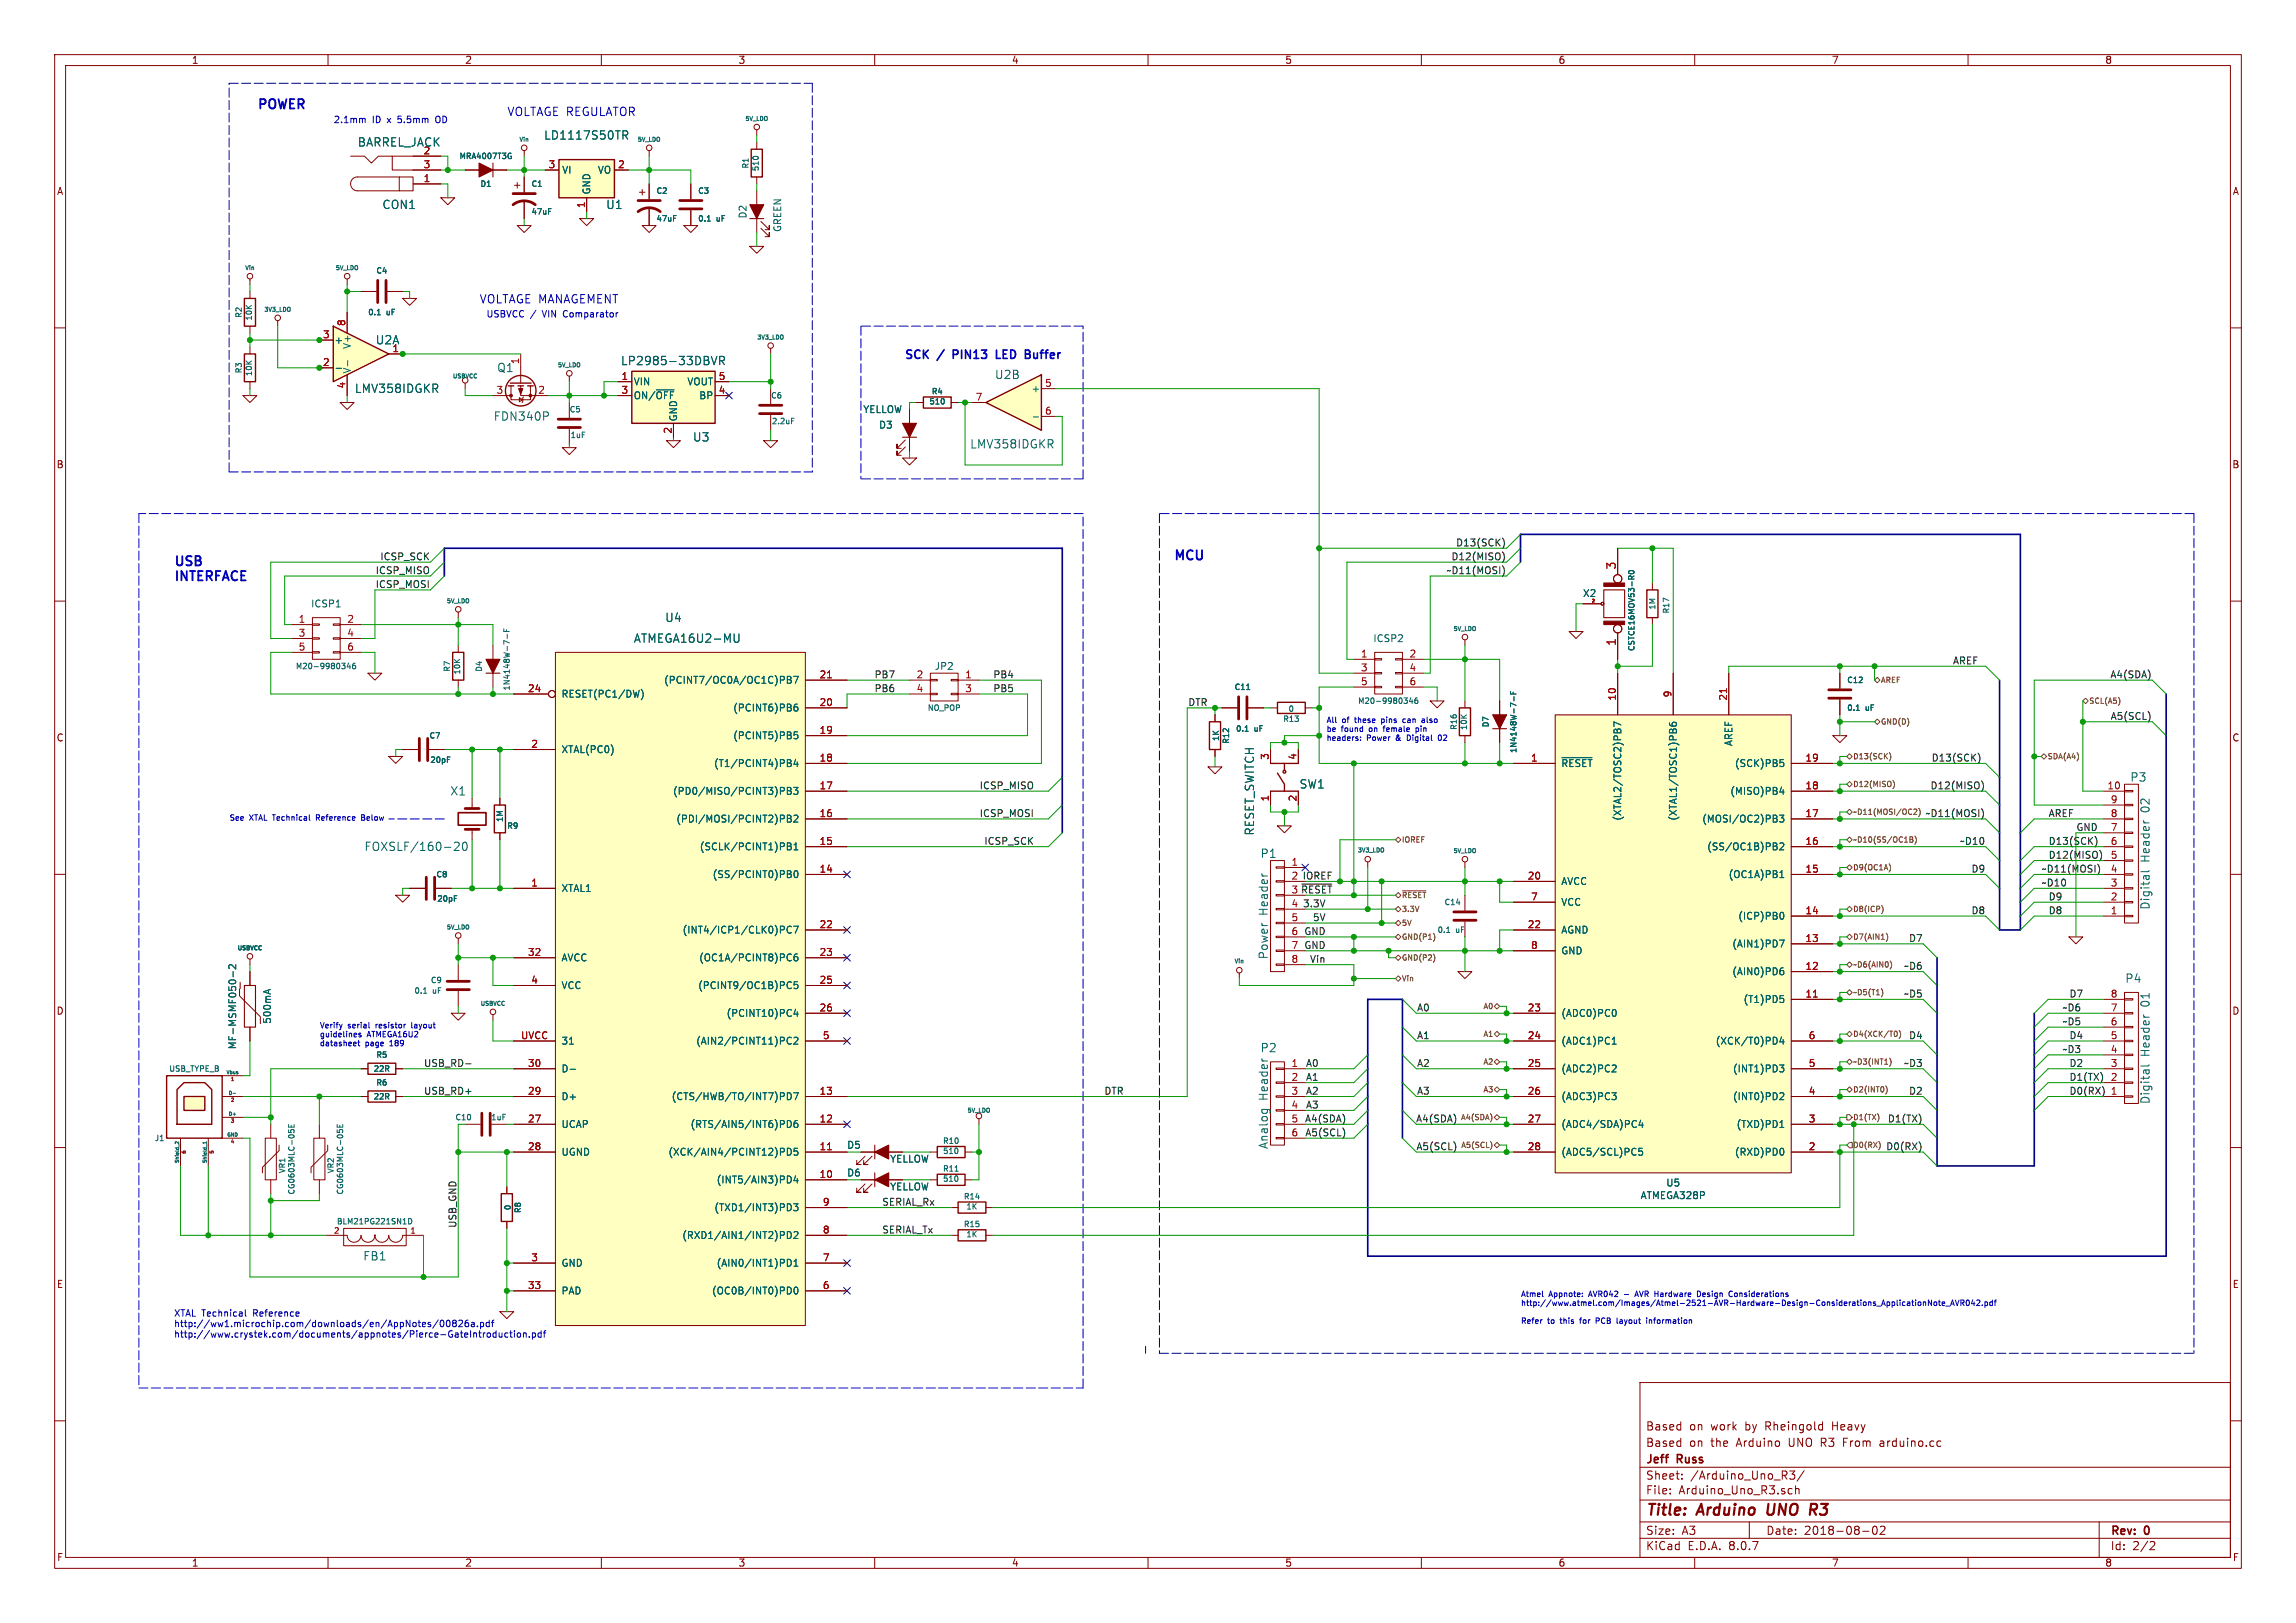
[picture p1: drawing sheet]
<svg xmlns="http://www.w3.org/2000/svg" width="420mm" height="297mm" viewBox="0 0 420 297" stroke-linecap="round" stroke-linejoin="round" font-family="sans-serif">
<defs><g id="words">
<g font-size="2.8" fill="#840000">
<text x="301" y="277.9">Title:</text>
<text x="310.6" y="277.9">Arduino</text>
<text x="324.1" y="277.9">UNO</text>
<text x="332.7" y="277.9">R3</text>
</g>
<g font-size="2.4" fill="#0000c2">
<text x="47" y="20.1">POWER</text>
<text x="31.7" y="103.7">USB</text>
<text x="31.7" y="106.4">INTERFACE</text>
<text x="214.6" y="102.6">MCU</text>
</g>
<g font-size="2.1" fill="#0000c2">
<text x="92.7" y="21.3">VOLTAGE REGULATOR</text>
<text x="87.6" y="55.6">VOLTAGE MANAGEMENT</text>
<text x="165.2" y="65.8">SCK</text>
<text x="171.4" y="65.8">/</text>
<text x="174.8" y="65.8">PIN13</text>
<text x="183.3" y="65.8">LED</text>
<text x="189.2" y="65.8">Buffer</text>
</g>
<g font-size="2.1" fill="#006464">
<text x="65.4" y="27">BARREL_JACK</text>
<text x="99.4" y="25.8">LD1117S50TR</text>
<text x="69.9" y="38.5">CON1</text>
<text x="110.8" y="38.5">U1</text>
<text x="68.6" y="63.2">U2A</text>
<text x="90.9" y="68.3">Q1</text>
<text x="113.5" y="67">LP2985-33DBVR</text>
<text x="181.9" y="69.6">U2B</text>
<text x="64.8" y="72.1">LMV358IDGKR</text>
<text x="90.2" y="77.2">FDN340P</text>
<text x="126.7" y="81">U3</text>
<text x="177.4" y="82.3">LMV358IDGKR</text>
<text x="115.9" y="117.8">ATMEGA16U2-MU</text>
<text x="121.6" y="114">U4</text>
<text x="389.6" y="143.2">P3</text>
<text x="82.3" y="145.8">X1</text>
<text x="237.6" y="144.5">SW1</text>
<text x="393.4" y="148.6" transform="rotate(-90 393.4 148.6)">02</text>
<text x="66.6" y="155.9">FOXSLF/160-20</text>
<text x="229.6" y="153" transform="rotate(-90 229.6 153)">RESET_SWITCH</text>
<text x="230.5" y="157.2">P1</text>
<text x="393.4" y="157.8" transform="rotate(-90 393.4 157.8)">Header</text>
<text x="232.1" y="167.6" transform="rotate(-90 232.1 167.6)">Header</text>
<text x="393.4" y="166.6" transform="rotate(-90 393.4 166.6)">Digital</text>
<text x="232.1" y="175.6" transform="rotate(-90 232.1 175.6)">Power</text>
<text x="388.7" y="180.1">P4</text>
<text x="393.4" y="184.2" transform="rotate(-90 393.4 184.2)">01</text>
<text x="230.5" y="192.8">P2</text>
<text x="393.4" y="193.4" transform="rotate(-90 393.4 193.4)">Header</text>
<text x="232.1" y="201.4" transform="rotate(-90 232.1 201.4)">Header</text>
<text x="393.4" y="202.1" transform="rotate(-90 393.4 202.1)">Digital</text>
<text x="232.1" y="210.4" transform="rotate(-90 232.1 210.4)">Analog</text>
<text x="66.4" y="230.9">FB1</text>
</g>
<g font-size="2.1" fill="#a90000">
<text x="295.7" y="104.3" transform="rotate(-90 295.7 104.3)">3</text>
<text x="295.7" y="118.3" transform="rotate(-90 295.7 118.3)">1</text>
</g>
<g font-size="2.1" fill="#840000">
<text x="301" y="262">Based</text>
<text x="309" y="262">on</text>
<text x="313" y="262">work</text>
<text x="319.4" y="262">by</text>
<text x="323.2" y="262">Rheingold</text>
<text x="335.6" y="262">Heavy</text>
<text x="301" y="268.2">Jeff</text>
<text x="301" y="265">Based</text>
<text x="306.9" y="268.2">Russ</text>
<text x="309" y="265">on</text>
<text x="313" y="265">the</text>
<text x="317.8" y="265">Arduino</text>
<text x="327.5" y="265">UNO R3</text>
<text x="337.7" y="265">From</text>
<text x="344.6" y="265">arduino.cc</text>
<text x="301" y="273.7">File:</text>
<text x="301" y="271">Sheet:</text>
<text x="307.1" y="273.7">Arduino_Uno_R3.sch</text>
<text x="309.2" y="271">/Arduino_Uno_R3/</text>
<text x="301" y="281.1">Size:</text>
<text x="307.6" y="281.1">A3</text>
<text x="323" y="281.1">Date:</text>
<text x="330" y="281.1">2018-08-02</text>
<text x="386" y="281.3">Rev:</text>
<text x="392.4" y="281.3">0</text>
<text x="301" y="283.9">KiCad</text>
<text x="308.7" y="283.9">E.D.A.</text>
<text x="316.3" y="283.9">8.0.7</text>
<text x="386" y="283.9">Id:</text>
<text x="390.1" y="283.9">2/2</text>
</g>
<g font-size="1.8" fill="#840000">
<text x="35" y="11.9">1</text>
<text x="85" y="11.9">2</text>
<text x="135" y="11.9">3</text>
<text x="185" y="11.9">4</text>
<text x="235" y="11.9">5</text>
<text x="285" y="11.9">6</text>
<text x="335" y="11.9">7</text>
<text x="385" y="11.9">8</text>
<text x="10.3" y="35.9">A</text>
<text x="408.3" y="35.9">A</text>
<text x="10.3" y="85.9">B</text>
<text x="408.2" y="85.9">B</text>
<text x="10.3" y="135.9">C</text>
<text x="408.2" y="135.9">C</text>
<text x="10.3" y="185.9">D</text>
<text x="408.2" y="185.9">D</text>
<text x="10.3" y="235.9">E</text>
<text x="408.3" y="235.9">E</text>
<text x="10.3" y="285.9">F</text>
<text x="35" y="286.9">1</text>
<text x="85" y="286.9">2</text>
<text x="135" y="286.9">3</text>
<text x="185" y="286.9">4</text>
<text x="235" y="286.9">5</text>
<text x="285" y="286.9">6</text>
<text x="335" y="286.9">7</text>
<text x="385" y="286.9">8</text>
<text x="408.3" y="285.9">F</text>
</g>
<g font-size="1.8" fill="#a90000">
<text x="77.4" y="28.3">2</text>
<text x="77.4" y="33.4">1</text>
<text x="77.4" y="30.9">3</text>
<text x="100.3" y="30.9">3</text>
<text x="113" y="30.9">2</text>
<text x="107.1" y="38.2" transform="rotate(-90 107.1 38.2)">1</text>
<text x="63.2" y="59.8" transform="rotate(-90 63.2 59.8)">8</text>
<text x="59" y="62">3</text>
<text x="71.7" y="64.5">1</text>
<text x="59" y="67.1">2</text>
<text x="63.2" y="71.2" transform="rotate(-90 63.2 71.2)">4</text>
<text x="95" y="66.7" transform="rotate(-90 95 66.7)">1</text>
<text x="113.6" y="69.6">1</text>
<text x="131.4" y="69.6">5</text>
<text x="191.1" y="70.9">5</text>
<text x="90.7" y="72.1">3</text>
<text x="98.4" y="72.1">2</text>
<text x="113.6" y="72.1">3</text>
<text x="131.4" y="72.1">4</text>
<text x="178.4" y="73.4">7</text>
<text x="191.1" y="75.9">6</text>
<text x="122.9" y="79.4" transform="rotate(-90 122.9 79.4)">2</text>
<text x="54.5" y="114">1</text>
<text x="54.5" y="116.6">3</text>
<text x="54.5" y="119.1">5</text>
<text x="63.4" y="114">2</text>
<text x="63.4" y="116.6">4</text>
<text x="63.4" y="119.1">6</text>
<text x="149.8" y="124.2">21</text>
<text x="167.6" y="124.2">2</text>
<text x="176.5" y="124.2">1</text>
<text x="248.8" y="120.4">1</text>
<text x="248.8" y="122.9">3</text>
<text x="248.8" y="125.5">5</text>
<text x="257.7" y="120.4">2</text>
<text x="257.7" y="122.9">4</text>
<text x="257.7" y="125.5">6</text>
<text x="96.5" y="126.7">24</text>
<text x="149.8" y="129.3">20</text>
<text x="167.6" y="126.7">4</text>
<text x="176.5" y="126.7">3</text>
<text x="295.7" y="128.3" transform="rotate(-90 295.7 128.3)">10</text>
<text x="305.8" y="127.7" transform="rotate(-90 305.8 127.7)">9</text>
<text x="316" y="128.3" transform="rotate(-90 316 128.3)">21</text>
<text x="97.1" y="136.9">2</text>
<text x="149.8" y="134.4">19</text>
<text x="149.8" y="139.4">18</text>
<text x="232.2" y="139.1" transform="rotate(-90 232.2 139.1)">3</text>
<text x="237.2" y="139.1" transform="rotate(-90 237.2 139.1)">4</text>
<text x="280" y="139.4">1</text>
<text x="330.2" y="139.4">19</text>
<text x="149.8" y="149.6">16</text>
<text x="149.8" y="144.5">17</text>
<text x="232.2" y="146.8" transform="rotate(-90 232.2 146.8)">1</text>
<text x="237.2" y="146.8" transform="rotate(-90 237.2 146.8)">2</text>
<text x="330.2" y="149.6">17</text>
<text x="330.2" y="144.5">18</text>
<text x="385.4" y="144.5">10</text>
<text x="386" y="149.6">8</text>
<text x="386" y="147.1">9</text>
<text x="149.8" y="154.7">15</text>
<text x="330.2" y="154.7">16</text>
<text x="386" y="154.7">6</text>
<text x="386" y="152.1">7</text>
<text x="149.8" y="159.8">14</text>
<text x="236.1" y="158.5">1</text>
<text x="279.4" y="161">20</text>
<text x="330.2" y="159.8">15</text>
<text x="386" y="159.8">4</text>
<text x="386" y="157.2">5</text>
<text x="97.1" y="162.3">1</text>
<text x="236.1" y="166.1">4</text>
<text x="280" y="164.8">7</text>
<text x="330.2" y="167.4">14</text>
<text x="386" y="167.4">1</text>
<text x="386" y="164.8">2</text>
<text x="386" y="162.3">3</text>
<text x="149.8" y="169.9">22</text>
<text x="236.1" y="168.7">5</text>
<text x="236.1" y="171.2">6</text>
<text x="236.1" y="173.7">7</text>
<text x="279.4" y="169.9">22</text>
<text x="280" y="173.7">8</text>
<text x="330.2" y="172.5">13</text>
<text x="96.5" y="175">32</text>
<text x="149.8" y="175">23</text>
<text x="236.1" y="176.3">8</text>
<text x="330.2" y="177.5">12</text>
<text x="97.1" y="180.1">4</text>
<text x="149.8" y="180.1">25</text>
<text x="149.8" y="185.2">26</text>
<text x="279.4" y="185.2">23</text>
<text x="330.2" y="182.6">11</text>
<text x="386" y="185.2">7</text>
<text x="386" y="182.6">8</text>
<text x="95.2" y="190.2">UVCC</text>
<text x="150.4" y="190.2">5</text>
<text x="279.4" y="190.2">24</text>
<text x="330.8" y="190.2">6</text>
<text x="386" y="190.2">5</text>
<text x="386" y="187.7">6</text>
<text x="96.5" y="195.3">30</text>
<text x="236.1" y="195.3">1</text>
<text x="236.1" y="197.9">2</text>
<text x="279.4" y="195.3">25</text>
<text x="330.8" y="195.3">5</text>
<text x="386" y="197.9">2</text>
<text x="386" y="195.3">3</text>
<text x="386" y="192.8">4</text>
<text x="96.5" y="200.4">29</text>
<text x="149.8" y="200.4">13</text>
<text x="236.1" y="200.4">3</text>
<text x="236.1" y="202.9">4</text>
<text x="279.4" y="200.4">26</text>
<text x="330.8" y="200.4">4</text>
<text x="386" y="200.4">1</text>
<text x="96.5" y="205.5">27</text>
<text x="149.8" y="205.5">12</text>
<text x="236.1" y="205.5">5</text>
<text x="236.1" y="208">6</text>
<text x="279.4" y="205.5">27</text>
<text x="330.8" y="205.5">3</text>
<text x="96.5" y="210.6">28</text>
<text x="149.8" y="215.6">10</text>
<text x="149.8" y="210.6">11</text>
<text x="279.4" y="210.6">28</text>
<text x="330.8" y="210.6">2</text>
<text x="150.4" y="220.7">9</text>
<text x="150.4" y="225.8">8</text>
<text x="97.1" y="230.9">3</text>
<text x="150.4" y="230.9">7</text>
<text x="96.5" y="236">33</text>
<text x="150.4" y="236">6</text>
</g>
<g font-size="1.8" fill="#006464">
<text x="102.7" y="32">VI</text>
<text x="108.2" y="35.7" transform="rotate(-90 108.2 35.7)">GND</text>
<text x="109.3" y="32">VO</text>
<text x="136.8" y="40.1" transform="rotate(-90 136.8 40.1)">D2</text>
<text x="143.1" y="42.6" transform="rotate(-90 143.1 42.6)">GREEN</text>
<text x="61.1" y="63.1">+</text>
<text x="64.4" y="64" transform="rotate(-90 64.4 64)">V+</text>
<text x="64.4" y="68.5" transform="rotate(-90 64.4 68.5)">V-</text>
<text x="115.8" y="70.7">VIN</text>
<text x="125.6" y="70.7">VOUT</text>
<text x="188.6" y="72">+</text>
<text x="115.8" y="73.3">ON/~{OFF}</text>
<text x="124.1" y="77.2" transform="rotate(-90 124.1 77.2)">GND</text>
<text x="127.8" y="73.3">BP</text>
<text x="157.8" y="75.8">YELLOW</text>
<text x="160.7" y="78.6">D3</text>
<text x="56.8" y="111.4">ICSP1</text>
<text x="289.5" y="109.4">X2</text>
<text x="251.1" y="117.7">ICSP2</text>
<text x="121.4" y="125.3">(PCINT7/OC0A/OC1C)PB7</text>
<text x="170.9" y="122.8">JP2</text>
<text x="102.6" y="127.9">RESET(PC1/DW)</text>
<text x="134" y="130.4">(PCINT6)PB6</text>
<text x="134" y="135.5">(PCINT5)PB5</text>
<text x="317.1" y="136.6" transform="rotate(-90 317.1 136.6)">AREF</text>
<text x="102.6" y="138">XTAL(PC0)</text>
<text x="130.5" y="140.6">(T1/PCINT4)PB4</text>
<text x="285.5" y="140.6">~{RESET}</text>
<text x="317.2" y="140.6">(SCK)PB5</text>
<text x="123" y="145.6">(PD0/MISO/PCINT3)PB3</text>
<text x="316.4" y="145.6">(MISO)PB4</text>
<text x="123.6" y="150.7">(PDI/MOSI/PCINT2)PB2</text>
<text x="127.9" y="155.8">(SCLK/PCINT1)PB1</text>
<text x="296.8" y="150.3" transform="rotate(-90 296.8 150.3)">(XTAL2/TOSC2)PB7</text>
<text x="306.9" y="150.3" transform="rotate(-90 306.9 150.3)">(XTAL1/TOSC1)PB6</text>
<text x="311.3" y="150.7">(MOSI/OC2)PB3</text>
<text x="312.2" y="155.8">(SS/OC1B)PB2</text>
<text x="130.3" y="160.9">(SS/PCINT0)PB0</text>
<text x="316.1" y="160.9">(OC1A)PB1</text>
<text x="102.6" y="163.4">XTAL1</text>
<text x="285.5" y="162.2">AVCC</text>
<text x="285.5" y="166">VCC</text>
<text x="124.8" y="171">(INT4/ICP1/CLK0)PC7</text>
<text x="285.5" y="171">AGND</text>
<text x="316.8" y="173.6">(AIN1)PD7</text>
<text x="317.9" y="168.5">(ICP)PB0</text>
<text x="102.6" y="176.1">AVCC</text>
<text x="127.8" y="176.1">(OC1A/PCINT8)PC6</text>
<text x="285.5" y="174.9">GND</text>
<text x="316.8" y="178.7">(AIN0)PD6</text>
<text x="102.6" y="181.2">VCC</text>
<text x="127.6" y="181.2">(PCINT9/OC1B)PC5</text>
<text x="318.8" y="183.7">(T1)PD5</text>
<text x="49.8" y="187.5" transform="rotate(-90 49.8 187.5)">500mA</text>
<text x="102.6" y="191.4">31</text>
<text x="127.2" y="191.4">(AIN2/PCINT11)PC2</text>
<text x="132.8" y="186.3">(PCINT10)PC4</text>
<text x="285.5" y="186.3">(ADC0)PC0</text>
<text x="285.5" y="191.4">(ADC1)PC1</text>
<text x="313.7" y="191.4">(XCK/T0)PD4</text>
<text x="43.4" y="192.1" transform="rotate(-90 43.4 192.1)">MF-MSMF050-2</text>
<text x="102.6" y="196.4">D-</text>
<text x="285.5" y="196.4">(ADC2)PC2</text>
<text x="316.9" y="196.4">(INT1)PD3</text>
<text x="102.6" y="201.5">D+</text>
<text x="122.8" y="201.5">(CTS/HWB/TO/INT7)PD7</text>
<text x="285.5" y="201.5">(ADC3)PC3</text>
<text x="316.9" y="201.5">(INT0)PD2</text>
<text x="102.6" y="206.6">UCAP</text>
<text x="126.2" y="206.6">(RTS/AIN5/INT6)PD6</text>
<text x="285.5" y="206.6">(ADC4/SDA)PC4</text>
<text x="317.6" y="206.6">(TXD)PD1</text>
<text x="102.6" y="211.7">UGND</text>
<text x="122.2" y="211.7">(XCK/AIN4/PCINT12)PD5</text>
<text x="154.9" y="210.4">D5</text>
<text x="154.9" y="215.5">D6</text>
<text x="162.7" y="213">YELLOW</text>
<text x="285.5" y="211.7">(ADC5/SCL)PC5</text>
<text x="317.2" y="211.7">(RXD)PD0</text>
<text x="130.6" y="221.8">(TXD1/INT3)PD3</text>
<text x="131" y="216.8">(INT5/AIN3)PD4</text>
<text x="162.7" y="218">YELLOW</text>
<text x="300" y="219.6">ATMEGA328P</text>
<text x="304.7" y="217.3">U5</text>
<text x="124.7" y="226.9">(RXD1/AIN1/INT2)PD2</text>
<text x="102.6" y="232">GND</text>
<text x="131" y="232">(AIN0/INT1)PD1</text>
<text x="102.6" y="237.1">PAD</text>
<text x="130.1" y="237.1">(OC0B/INT0)PD0</text>
</g>
<g font-size="1.8" fill="#0f0f0f">
<text x="266.3" y="100.1">D13(SCK)</text>
<text x="68.6" y="107.7">ICSP_MOSI</text>
<text x="68.6" y="105.1">ICSP_MISO</text>
<text x="69.5" y="102.6">ICSP_SCK</text>
<text x="264.5" y="105.1">~D11(MOSI)</text>
<text x="265.4" y="102.6">D12(MISO)</text>
<text x="159.9" y="124.2">PB7</text>
<text x="181.6" y="124.2">PB4</text>
<text x="357.2" y="121.7">AREF</text>
<text x="385.9" y="124.2">A4(SDA)</text>
<text x="159.9" y="126.7">PB6</text>
<text x="181.6" y="126.7">PB5</text>
<text x="217.3" y="129.3">DTR</text>
<text x="386" y="131.8">A5(SCL)</text>
<text x="353.2" y="139.4">D13(SCK)</text>
<text x="179.1" y="149.6">ICSP_MOSI</text>
<text x="179.1" y="144.5">ICSP_MISO</text>
<text x="352.1" y="149.6">~D11(MOSI)</text>
<text x="353" y="144.5">D12(MISO)</text>
<text x="374.6" y="149.6">AREF</text>
<text x="180" y="154.7">ICSP_SCK</text>
<text x="358.4" y="154.7">~D10</text>
<text x="374.6" y="154.7">D13(SCK)</text>
<text x="379.7" y="152.1">GND</text>
<text x="236.1" y="161">2 IOREF</text>
<text x="360.5" y="159.8">D9</text>
<text x="373.4" y="159.8">~D11(MOSI)</text>
<text x="374.6" y="157.2">D12(MISO)</text>
<text x="236.1" y="163.6">3 ~{RESET}</text>
<text x="238.3" y="166.1">3.3V</text>
<text x="360.5" y="167.4">D8</text>
<text x="373.4" y="162.3">~D10</text>
<text x="374.6" y="167.4">D8</text>
<text x="374.6" y="164.8">D9</text>
<text x="238.5" y="173.7">GND</text>
<text x="238.5" y="171.2">GND</text>
<text x="240.1" y="168.6">5V</text>
<text x="349.1" y="172.5">D7</text>
<text x="239.5" y="176.3">Vin</text>
<text x="348.2" y="177.5">~D6</text>
<text x="259.1" y="185.2">A0</text>
<text x="348.2" y="182.6">~D5</text>
<text x="377.2" y="185.2">~D6</text>
<text x="378.5" y="182.6">D7</text>
<text x="259.1" y="190.2">A1</text>
<text x="349.1" y="190.2">D4</text>
<text x="377.2" y="187.7">~D5</text>
<text x="378.5" y="190.2">D4</text>
<text x="77.5" y="195.3">USB_RD-</text>
<text x="238.8" y="197.9">A1</text>
<text x="238.8" y="195.3">A0</text>
<text x="259.1" y="195.3">A2</text>
<text x="348.2" y="195.3">~D3</text>
<text x="377.2" y="192.8">~D3</text>
<text x="378.5" y="197.9">D1(TX)</text>
<text x="378.5" y="195.3">D2</text>
<text x="77.5" y="200.4">USB_RD+</text>
<text x="201.9" y="200.4">DTR</text>
<text x="238.8" y="202.9">A3</text>
<text x="238.8" y="200.4">A2</text>
<text x="259.1" y="200.4">A3</text>
<text x="349.1" y="200.4">D2</text>
<text x="378.5" y="200.4">D0(RX)</text>
<text x="238.6" y="205.5">A4(SDA)</text>
<text x="238.7" y="208">A5(SCL)</text>
<text x="258.9" y="205.5">A4(SDA)</text>
<text x="345.2" y="205.5">D1(TX)</text>
<text x="259" y="210.6">A5(SCL)</text>
<text x="344.9" y="210.6">D0(RX)</text>
<text x="161.3" y="220.7">SERIAL_Rx</text>
<text x="83.6" y="224.8" transform="rotate(-90 83.6 224.8)">USB_GND</text>
<text x="161.3" y="225.8">SERIAL_Tx</text>
</g>
<g font-size="1.7" fill="#0000c2">
<text x="61" y="22.6">2.1mm</text>
<text x="68.1" y="22.6">ID</text>
<text x="71" y="22.6">x</text>
<text x="73.1" y="22.6">5.5mm</text>
<text x="80.3" y="22.6">OD</text>
<text x="88.9" y="58.2">USBVCC</text>
<text x="97" y="58.2">/</text>
<text x="99.4" y="58.2">VIN</text>
<text x="103.4" y="58.2">Comparator</text>
<text x="31.7" y="241">XTAL Technical</text>
<text x="31.7" y="242.9">http://ww1.microchip.com/downloads/en/AppNotes/00826a.pdf</text>
<text x="31.7" y="244.9">http://www.crystek.com/documents/appnotes/Pierce-GateIntroduction.pdf</text>
<text x="46.5" y="241">Reference</text>
</g>
<g font-size="1.4" fill="#006464">
<text x="83.9" y="29.3">MRA4007T3G</text>
<text x="87.8" y="34.4">D1</text>
<text x="97.1" y="34.4">C1</text>
<text x="120" y="35.7">C2</text>
<text x="127.6" y="35.7">C3</text>
<text x="137.1" y="31" transform="rotate(-90 137.1 31)">R1</text>
<text x="139" y="31.4" transform="rotate(-90 139 31.4)">510</text>
<text x="97.1" y="39.5">47uF</text>
<text x="120" y="40.7">47uF</text>
<text x="127.6" y="40.7">0.1</text>
<text x="131" y="40.7">uF</text>
<text x="68.7" y="50.3">C4</text>
<text x="44.4" y="58.3" transform="rotate(-90 44.4 58.3)">R2</text>
<text x="46.3" y="58.8" transform="rotate(-90 46.3 58.8)">10K</text>
<text x="67.2" y="57.9">0.1</text>
<text x="70.7" y="57.9">uF</text>
<text x="44.4" y="68.4" transform="rotate(-90 44.4 68.4)">R3</text>
<text x="46.3" y="68.9" transform="rotate(-90 46.3 68.9)">10K</text>
<text x="104.1" y="75.7">C5</text>
<text x="140.9" y="73.1">C6</text>
<text x="141.1" y="77.8">2.2uF</text>
<text x="169.9" y="74.2">510</text>
<text x="170.3" y="72.4">R4</text>
<text x="104.3" y="80.4">1uF</text>
<text x="303" y="111.7" transform="rotate(-90 303 111.7)">1M</text>
<text x="305.5" y="112.4" transform="rotate(-90 305.5 112.4)">R17</text>
<text x="299.2" y="119.3" transform="rotate(-90 299.2 119.3)">CSTCE16MOV53-R0</text>
<text x="54" y="122.7">M20-9980346</text>
<text x="82.5" y="123" transform="rotate(-90 82.5 123)">R7</text>
<text x="84.4" y="123.5" transform="rotate(-90 84.4 123.5)">10K</text>
<text x="88.4" y="123" transform="rotate(-90 88.4 123)">D4</text>
<text x="337.8" y="125.2">C12</text>
<text x="93.4" y="126.5" transform="rotate(-90 93.4 126.5)">1N4148W-7-F</text>
<text x="169.6" y="130.3">NO_POP</text>
<text x="225.7" y="126.5">C11</text>
<text x="235.6" y="130.5">0</text>
<text x="248.3" y="129">M20-9980346</text>
<text x="337.8" y="130.3">0.1</text>
<text x="341.2" y="130.3">uF</text>
<text x="78.4" y="135.4">C7</text>
<text x="223.2" y="135.7" transform="rotate(-90 223.2 135.7)">1K</text>
<text x="225" y="136.2" transform="rotate(-90 225 136.2)">R12</text>
<text x="226" y="134.1">0.1</text>
<text x="229.4" y="134.1">uF</text>
<text x="234.6" y="132.3">R13</text>
<text x="266.7" y="133.7" transform="rotate(-90 266.7 133.7)">R16</text>
<text x="268.5" y="133.7" transform="rotate(-90 268.5 133.7)">10K</text>
<text x="272.5" y="133.2" transform="rotate(-90 272.5 133.2)">D7</text>
<text x="277.6" y="137.9" transform="rotate(-90 277.6 137.9)">1N4148W-7-F</text>
<text x="78.6" y="139.8">20pF</text>
<text x="92.2" y="150.5" transform="rotate(-90 92.2 150.5)">1M</text>
<text x="92.7" y="151.9">R9</text>
<text x="79.7" y="160.8">C8</text>
<text x="79.9" y="165.2">20pF</text>
<text x="264.1" y="165.8">C14</text>
<text x="266.3" y="170.9">uF</text>
<text x="75.7" y="182">0.1</text>
<text x="78.7" y="180.1">C9</text>
<text x="79.1" y="182">uF</text>
<text x="30.8" y="196.3">USB_TYPE_B</text>
<text x="68.2" y="196.3">22R</text>
<text x="68.7" y="193.8">R5</text>
<text x="68.2" y="201.4">22R</text>
<text x="68.7" y="198.9">R6</text>
<text x="28.2" y="209">J1</text>
<text x="83.2" y="205.2">C10</text>
<text x="89.7" y="205.2">1uF</text>
<text x="172.4" y="209.5">R10</text>
<text x="52.4" y="214.8" transform="rotate(-90 52.4 214.8)">VR1</text>
<text x="61.3" y="214.8" transform="rotate(-90 61.3 214.8)">VR2</text>
<text x="172.4" y="211.4">510</text>
<text x="172.4" y="214.6">R11</text>
<text x="54.1" y="218.7" transform="rotate(-90 54.1 218.7)">CG0603MLC-05E</text>
<text x="63" y="218.7" transform="rotate(-90 63 218.7)">CG0603MLC-05E</text>
<text x="93.6" y="221.6" transform="rotate(-90 93.6 221.6)">0</text>
<text x="172.4" y="216.5">510</text>
<text x="176.2" y="219.7">R14</text>
<text x="176.7" y="221.5">1K</text>
<text x="61.5" y="224.3">BLM21PG221SN1D</text>
<text x="95.5" y="222.1" transform="rotate(-90 95.5 222.1)">R8</text>
<text x="176.2" y="224.8">R15</text>
<text x="176.7" y="226.6">1K</text>
</g>
<g font-size="1.4" fill="#725600">
<text x="344" y="125.2">AREF</text>
<text x="382.1" y="129">SCL(A5)</text>
<text x="344" y="132.8">GND(D)</text>
<text x="338.9" y="139.2">D13(SCK)</text>
<text x="374.4" y="139.2">SDA(A4)</text>
<text x="338.9" y="144.2">D12(MISO)</text>
<text x="338.9" y="149.3">~D11(MOSI/OC2)</text>
<text x="256.3" y="154.4">IOREF</text>
<text x="338.9" y="154.4">~D10(SS/OC1B)</text>
<text x="338.9" y="159.5">D9(OC1A)</text>
<text x="256.3" y="167.1">3.3V</text>
<text x="256.3" y="164.6">~{RESET}</text>
<text x="338.9" y="167.1">D8(ICP)</text>
<text x="256.3" y="169.6">5V</text>
<text x="256.3" y="172.2">GND(P1)</text>
<text x="262.9" y="170.9">0.1</text>
<text x="338.9" y="172.2">D7(AIN1)</text>
<text x="256.3" y="176">GND(P2)</text>
<text x="256.3" y="179.8">Vin</text>
<text x="338.9" y="177.3">~D6(AIN0)</text>
<text x="271.2" y="184.9">A0</text>
<text x="338.9" y="182.3">~D5(T1)</text>
<text x="271.2" y="190">A1</text>
<text x="338.9" y="190">D4(XCK/T0)</text>
<text x="271.2" y="195">A2</text>
<text x="338.9" y="195">~D3(INT1)</text>
<text x="271.2" y="200.1">A3</text>
<text x="338.9" y="200.1">D2(INT0)</text>
<text x="267.1" y="205.2">A4(SDA)</text>
<text x="338.9" y="205.2">D1(TX)</text>
<text x="267.1" y="210.3">A5(SCL)</text>
<text x="338.9" y="210.3">D0(RX)</text>
</g>
<g font-size="1.4" fill="#0000c2">
<text x="242.6" y="132.4">All</text>
<text x="242.6" y="134">be</text>
<text x="242.6" y="135.6">headers:</text>
<text x="245.4" y="134">found</text>
<text x="245.5" y="132.4">of</text>
<text x="248.1" y="132.4">these</text>
<text x="250" y="135.6">Power</text>
<text x="250.7" y="134">on</text>
<text x="253.2" y="132.4">pins</text>
<text x="253.5" y="134">female</text>
<text x="255.6" y="135.6">&amp;</text>
<text x="257.3" y="132.4">can</text>
<text x="257.8" y="135.6">Digital</text>
<text x="259.7" y="134">pin</text>
<text x="261.1" y="132.4">also</text>
<text x="263.8" y="135.6">02</text>
<text x="41.9" y="150.2">See</text>
<text x="45.6" y="150.2">XTAL Technical</text>
<text x="58.3" y="150.2">Reference</text>
<text x="66.8" y="150.2">Below</text>
<text x="58.4" y="188.2">Verify</text>
<text x="58.4" y="189.9">guidelines</text>
<text x="58.4" y="191.5">datasheet</text>
<text x="63.7" y="188.2">serial</text>
<text x="66.9" y="191.5">page</text>
<text x="67.2" y="189.9">ATMEGA16U2</text>
<text x="68.9" y="188.2">resistor</text>
<text x="71.5" y="191.5">189</text>
<text x="75.7" y="188.2">layout</text>
<text x="278.1" y="237.4">Atmel</text>
<text x="278.1" y="239">http://www.atmel.com/Images/Atmel-2521-AVR-Hardware-Design-Considerations_ApplicationNote_AVR042.pdf</text>
<text x="283.4" y="237.4">Appnote:</text>
<text x="290.9" y="237.4">AVR042</text>
<text x="297.6" y="237.4">-</text>
<text x="299.9" y="237.4">AVR Hardware</text>
<text x="311.7" y="237.4">Design</text>
<text x="317.7" y="237.4">Considerations</text>
<text x="278.1" y="242.3">Refer</text>
<text x="283.1" y="242.3">to</text>
<text x="285.7" y="242.3">this</text>
<text x="289.5" y="242.3">for</text>
<text x="292.6" y="242.3">PCB</text>
<text x="296.7" y="242.3">layout</text>
<text x="302.4" y="242.3">information</text>
</g>
<g font-size="1.4" fill="#a90000">
<text x="61" y="225.8">2</text>
<text x="75" y="225.8">1</text>
</g>
<g font-size="1.1" fill="#006464">
<text x="136.2" y="22.3">5V_LDO</text>
<text x="94.9" y="26.1">Vin</text>
<text x="116.5" y="26.1">5V_LDO</text>
<text x="44.7" y="49.6">Vin</text>
<text x="61.3" y="49.6">5V_LDO</text>
<text x="48.2" y="57.3">3V3_LDO</text>
<text x="138.4" y="62.3">3V3_LDO</text>
<text x="82.7" y="69.4">USBVCC</text>
<text x="101.9" y="67.4">5V_LDO</text>
<text x="81.6" y="110.6">5V_LDO</text>
<text x="265.7" y="115.7">5V_LDO</text>
<text x="248.2" y="156.2">3V3_LDO</text>
<text x="265.7" y="156.3">5V_LDO</text>
<text x="81.6" y="170.3">5V_LDO</text>
<text x="43.3" y="174.1">USBVCC</text>
<text x="225.7" y="176.5">Vin</text>
<text x="87.8" y="184.3">USBVCC</text>
<text x="176.8" y="203.8">5V_LDO</text>
</g>
<g font-size=".9" fill="#006464">
<text x="41.3" y="196.6">Vbus</text>
<text x="41.7" y="200.4">D-</text>
<text x="41.4" y="208">GND</text>
<text x="41.7" y="204.2">D+</text>
<text x="32.8" y="213" transform="rotate(-90 32.8 213)">Shield_2</text>
<text x="37.8" y="213" transform="rotate(-90 37.8 213)">Shield_1</text>
</g>
<g font-size=".9" fill="#a90000">
<text x="42.1" y="198.2">1</text>
<text x="42.1" y="202">2</text>
<text x="42.1" y="205.8">3</text>
<text x="42.1" y="209.6">4</text>
<text x="34.4" y="211.3" transform="rotate(-90 34.4 211.3)">6</text>
<text x="39.4" y="211.3" transform="rotate(-90 39.4 211.3)">5</text>
</g>
<text font-size=".7" fill="#a90000" x="291" y="110.2">2</text>
</g></defs>
<g fill="none" stroke="#840000" stroke-width=".18">
<path d="M10 10h400v277h-400zM12 12h396v273h-396zM60 10v2M110 10v2M160 10v2M210 10v2M260 10v2M310 10v2M360 10v2M10 60h2M408 60h2M10 110h2"/>
<path d="M251.5 119.4h5v7.6h-5zM408 110h2M247.6 120.7h3.9M247.6 123.2h3.9M247.6 125.7h3.9M251.5 125.6h1.2v.3h-1.2zM251.5 123.1h1.2v.2h-1.2zM251.5 120.5h1.2v.3h-1.2zM255.3 125.6h1.2v.3h-1.2zM255.3 123.1h1.2v.2h-1.2zM255.3 120.5h1.2v.3h-1.2zM256.5 120.7h3.8"/>
<path d="M256.5 123.2h3.8M256.5 125.7h3.8M274.3 128.3v7.6M10 160h2M408 160h2M45.7 175.5v1M10 210h2M92.7 217.2v1.2M408 210h2M92.7 223.5v1.3M91.4 240h2.6l-1.3 1.3zM300 253h108v32h-108z"/>
<path d="M10 260h2M300 278.5h108M300 274.5h108M300 268.5h108M305.5 273.2v.2M305.5 272.5v.1M307.7 270.5v.2M307.7 269.8v.1M320 278.5v3M327.4 269.2h.9l-.5 .6 .4 .1v.6l-.2 .2h-.4l-.2-.2M327.4 272.4l.4 .1M327.8 273.3l-.4 .1"/>
<path d="M328.4 272.5l.3-.1 .3 .1 .1 .9M328.4 271.9v1.5M330 269.1l-1.3 1.9M332.9 260.7l.5 .1M333.4 260.2v1.5M333.4 261.6l-.5 .1M342.7 279.4l.2-.1a.8 .8 0 0 1 .5 .7 .8 .8 0 0 1-.5 .8l-.2-.2-.2-.4zM343.9 264.2v.4M343.9 279.4l.6-.1 .2 .1 .1 .3-.9 1.1h.9M354.9 263.7l.1 .1M355 264.6l-.1 .1M384 278.5v6.5"/>
<path d="M408 260h2M60 285v2M110 285v2M160 285v2M210 285v2M260 285v2M300 281.5h108M310 285v2M340.7 280.2h1.2M360 285v2M393.5 282.1l.5 .1 .2 .3-1 1.1h1"/>
<circle cx="45.7" cy="175" r=".51"/>
</g>
<path d="M323.5 275.2l-.2 1.6 .3 .4M331.3 275.2h.8M331.6 276.3l.6 .9M332.1 276.2l-.9 .1" fill="none" stroke="#840000" stroke-width=".4"/>
<path d="M91.7 218.4h2v5.1h-2z" fill="none" stroke="#840000" stroke-width=".25"/>
<path d="M258.1 127.7l-.3 .7h.7M258.3 128.1v.6M259.3 127.7l-.3 .1-.2 .2v.5l.2 .2 .3-.1v-.4l-.3-.1-.2 .2M276.3 126.5v.5h1M276.8 126.7v.3M276.9 127.5v.8" fill="none" stroke="#006464" stroke-width=".18"/>
<path d="M273 133.4h2.6" fill="none" stroke="#840000" stroke-width=".2"/>
<path d="M273 130.8h2.6l-1.3 2.6z" fill="#840000" stroke="#840000" stroke-width=".2"/>
<path d="M33.7 200.7h3.8v2.5h-3.8z" fill="#ffffc2"/>
<path d="M44.7 64.8h2v5.1h-2zM168.9 72.6h5.1v2.1h-5.1zM301.2 108h2.1v5h-2.1zM221.2 132.1h2.1v5.1h-2.1zM90.4 147.3h2.1v5.1h-2.1zM30.5 196.9h10.1v11.4h-10.1zM32.4 199.4l1.3-1.3h3.8l1.2 1.3v6.3h-6.3zM67.3 199.6h5.1v2.1h-5.1zM67.3 194.6h5.1v2h-5.1zM33.7 200.7h3.8v2.5h-3.8z" fill="none" stroke="#840000" stroke-width=".25"/>
<g fill="none" stroke="#840000" stroke-width=".18">
<path d="M117 35.2h1M117.5 34.7v1M118.7 27.6v1M118.7 33.7v2.7M118.7 38v3.3M117.5 41.3h2.5l-1.3 1.2zM45.7 63.5v1.3M45.7 69.9v1.2M62.2 73.7h2.6l-1.3 1.2zM166.4 74.9v7.7M167.6 73.7h1.3M174 73.7h1.3"/>
<path d="M165.1 83.8h2.5l-1.2 1.3zM165.6 81.8l-1.5 1.5v-.7v.7h.7M165.6 80.5l-1.5 1.5v-.7v.7h.7M53.3 114.3h3.8M53.3 116.8h3.8M53.3 119.4h3.8M57.1 119.3h1.3v.2h-1.3zM57.1 116.7h1.3v.3h-1.3zM57.1 114.2h1.3v.2h-1.3zM57.1 113h5.1v7.7h-5.1zM61 119.3h1.2v.2h-1.2zM61 116.7h1.2v.3h-1.2z"/>
<path d="M61 114.2h1.2v.2h-1.2zM62.2 114.3h3.8M62.2 116.8h3.8M62.2 119.4h3.8M268 117.1v1M287 115.6h2.6l-1.3 1.2zM289.6 110.5h3.3M295.9 100.3v4.9M295.9 115.8v4.9M302.3 106.7v1.3M302.3 113v1.3M67.3 123.2h2.5l-1.2 1.3z"/>
<path d="M71.1 138.4h2.6l-1.3 1.3zM73.7 137.2h2.8M78.5 137.2h2.8M222.2 130.8v1.3M222.2 137.2v1.2M261.6 128.3h2.6l-1.3 1.2zM335.3 134.6h2.5l-1.3 1.3zM336.5 123.2v2.8M336.5 128v2.8M86.4 146.1v1.9M86.4 151.8v1.9M91.4 146.1v1.2"/>
<path d="M91.4 152.4v1.3M232.4 157.5h2.5v20.3h-2.5zM233.4 158.6h1.5v.3h-1.5zM234.9 158.8h3.9M268 157.7v1.1M72.4 163.8h2.5l-1.2 1.3zM74.9 162.6h2.8M79.8 162.6h2.7M83.8 171.7v1M83.8 176.5v2.8M226.7 178.1v1M233.4 176.4h1.5v.3h-1.5z"/>
<path d="M233.4 173.9h1.5v.2h-1.5zM233.4 171.3h1.5v.3h-1.5zM233.4 168.8h1.5v.2h-1.5zM233.4 166.2h1.5v.3h-1.5zM233.4 163.7h1.5v.3h-1.5zM233.4 161.2h1.5v.2h-1.5zM234.9 161.3h3.9M234.9 163.8h3.9M234.9 166.4h3.9M234.9 168.9h3.9M234.9 171.5h3.9M234.9 174h3.9"/>
<path d="M234.9 176.5h3.9M40.6 196.9h3.8M66 195.6h1.3M72.4 195.6h1.3M82.5 185.4h2.6l-1.3 1.3zM83.8 181.4v2.8M90.2 185.7v1M33 208.3v5.1M38.1 208.3v5.1M40.6 200.7h3.8M40.6 204.5h3.8M40.6 208.3h3.8"/>
<path d="M48.5 208.3h2v7.6h-2zM49.5 205.7v2.6M49.5 215.9v2.5M51.1 209.6v1l-3.1 3v1M57.4 208.3h2v7.6h-2zM58.4 205.7v2.6M58.4 215.9v2.5M59.9 209.6v1l-3 3v1M66 200.7h1.3M72.4 200.7h1.3M85.1 205.7h2.8M89.9 205.7h2.8"/>
<circle cx="118.7" cy="27.1" r=".51"/>
<circle cx="268" cy="116.6" r=".51"/>
<circle cx="293.1" cy="110.5" r=".25"/>
<circle cx="295.9" cy="115.1" r=".76"/>
<circle cx="295.9" cy="105.9" r=".76"/>
<circle cx="268" cy="157.2" r=".51"/>
<circle cx="83.8" cy="171.2" r=".51"/>
<circle cx="226.7" cy="177.5" r=".51"/>
<circle cx="90.2" cy="185.2" r=".51"/>
</g>
<path d="M42.4 197.8h.3M42.4 197.3l.1-.2v.7M33.3 210.7l.1 .3M38.4 210.7v.3h.3M42.3 204.7h.4l-.2 .3M42.4 201l.2-.1 .1 .2M42.5 208.5l-.1 .5" fill="none" stroke="#a90000" stroke-width=".18"/>
<g fill="none" stroke="#006464" stroke-width=".18">
<path d="M123.2 39.5h.5M172.7 73.1v.7M61.5 111.1h.7M298 104.5a.49 .49 0 0 1 .6-.1 .49 .49 0 0 1 .3 .5 .5 .5 0 0 1-.6 .2 .5 .5 0 0 1-.4-.5zM63.8 121.3l-.3 .7h.6M64 121.7v.7M65 121.4h-.3l-.2 .2v.6l.2 .2 .3-.1v-.5h-.3l-.2 .1M81.8 138.5h.5M339.6 130h.5M83.1 154.3l.6-.2 .2 .2 .1 .2-.9 1.1h.9M84.7 154.3l.2-.2a.81 .81 0 0 1 .6 .8 .81 .81 0 0 1-.6 .7l-.2-.1-.1-.4zM83.1 163.9h.5"/>
<path d="M77.5 181.8h.6M32.7 208.9v.4l-.5-.4-.2 .2 .1 .2M37.8 208.9v.4M37.8 209.1h-.7l.2 .2M37.8 209.4v.5M42.6 200.1h.5M42.6 203.9h.5M52.8 205.8v.5h1v-.5M52.8 206.7v.5M53.2 207.1v-.2l.2-.2h.3l.1 .4M53.3 205.9v.4M61.7 205.8v.5h1v-.5"/>
<path d="M61.7 206.7v.5M62.1 207.1v-.2l.2-.2h.3l.1 .4M62.2 205.9v.4"/>
</g>
<g fill="none" stroke="#840000" stroke-width=".51">
<path d="M116.7 38.7a3.3 3.3 0 0 1 4.1 0M116.7 36.7h4.1M76.7 135.1v4.1M78.2 135.1v4.1M334.5 127.8h4.1M334.5 126.2h4.1M85.1 151.8h2.5M85.1 148h2.5M78 160.5v4.1M79.5 160.5v4.1M81.8 179.6h4.1M81.8 181.1h4.1"/>
<path d="M88.1 203.7v4.1M89.7 203.7v4.1"/>
</g>
<path d="M83.8 148.7h5.1v2.3h-5.1z" fill="none" stroke="#840000" stroke-width=".3"/>
<path d="M165.1 80h2.5M293.4 108h3.8v5h-3.8z" fill="none" stroke="#840000" stroke-width=".2"/>
<path d="M165.1 77.5h2.5l-1.2 2.5z" fill="#840000" stroke="#840000" stroke-width=".2"/>
<g fill="#840000" stroke="#840000" stroke-width=".18">
<path d="M293.4 113.7h3.8v.6h-3.8z"/>
<path d="M293.4 106.7h3.8v.6h-3.8z"/>
</g>
<path d="M284.5 130.8h43.2v83.8h-43.2z" fill="#ffffc2"/>
<g fill="none" stroke="#840000" stroke-width=".18">
<path d="M126.4 33.7v2.7M126.4 38.5v2.8M125.1 41.3h2.5l-1.2 1.2zM137.2 45.1h2.5l-1.3 1.3zM276.9 139.7h7.6M284.5 130.8h43.2v83.8h-43.2zM295.9 123.2v7.6M306.1 123.2v7.6M316.2 123.2v7.6M327.7 139.7h7.6M327.7 154.9h7.6M327.7 149.9h7.6"/>
<path d="M327.7 144.8h7.6M276.9 161.3h7.6M276.9 170.2h7.6M276.9 165.1h7.6M276.9 174h7.6M327.7 177.8h7.6M327.7 172.7h7.6M327.7 167.6h7.6M327.7 160h7.6M276.9 185.4h7.6M276.9 190.5h7.6M276.9 195.6h7.6"/>
<path d="M327.7 182.9h7.6M327.7 190.5h7.6M327.7 195.6h7.6M276.9 210.8h7.6M276.9 200.7h7.6M276.9 205.7h7.6M327.7 210.8h7.6M327.7 200.7h7.6M327.7 205.7h7.6"/>
</g>
<g fill="none" stroke="#006464" stroke-width=".18">
<path d="M129.4 40.5h.5M285.7 138.7h5.5M295.9 133.4h.5M296.5 132.7l-1.3-.6v.9M305.4 132.3v.4a.86 .86 0 0 0 1.2 0l-.1-.5h-.4l-.2 .2v.4l.2 .1M306.1 133.4h.4M325.6 139h.6M325.8 139.5h.3l.2 .2-.1 .5-.4 .1M324.8 154.2l.2 .3-.2 .4 .3 .2-.1 .3-.1 .1M325 149.8l.1 .2-.1 .4M325 149.3v.4M325.5 149.2h.8l-.4 .5 .3 .1v.5l-.1 .1-.6-.1"/>
<path d="M325.6 154.4l.5-.2 .2 .4-.8 .9h.8M325.6 144.9h.8M325.7 159.6l.2-.3v1.3M326.2 144.5v.9M325.5 172h.9l-.6 1.3M325.6 160.6h.7M325.8 167l.1-.1a.68 .68 0 0 1 .4 .7 .68 .68 0 0 1-.4 .6h-.1M325.8 177.6h.3l.2 .2-.1 .5-.4 .1M326.2 177.1l-.4 .1M294.8 200h.8l-.4 .5 .4 .1v.4l-.2 .2h-.4M294.9 191.1h.7M295 190.1l.3-.3v1.3"/>
<path d="M295.1 194.9l.4 .1 .1 .3-.8 .9h.8M295.3 184.7a.79 .79 0 0 1 0 1.3M325.5 194.9h.8l-.4 .5 .3 .1 .1 .4-.2 .3h-.4M325.6 182.2h.6M325.8 182.7h.3l.2 .2-.1 .5-.4 .1M325.8 200h.4l.1 .3-.8 .9h.8M325.9 189.7l-.3 1h.8M326.2 190.2v.9M300.1 205l-.3 .9h.8M300.4 205.5v.8M300.4 210.1h-.6l-.1 .6 .2-.1 .5 .1 .1 .2-.1 .4-.2 .1-.5-.1M325.6 206.3h.7"/>
<path d="M326.1 210.2l.2 .4-.2 .7"/>
</g>
<path d="M315.8 126v.8M331.7 182.5h.7" fill="none" stroke="#a90000" stroke-width=".18"/>
<path d="M124.3 38.2h4.1M124.3 36.7h4.1" fill="none" stroke="#840000" stroke-width=".51"/>
<path d="M101.6 119.4h45.7v123.2h-45.7z" fill="#ffffc2"/>
<g fill="none" stroke="#840000" stroke-width=".18">
<path d="M63.5 57.2v3.8M73.7 54.6h2.5l-1.3 1.3zM63.5 68.6v3.8M101.6 119.4h45.7v123.2h-45.7zM94 137.2h7.6M94 127h6.3M147.3 139.7h7.6M147.3 134.6h7.6M147.3 129.5h7.6M147.3 124.5h7.6M147.3 154.9h7.6M147.3 149.9h7.6"/>
<path d="M147.3 144.8h7.6M94 162.6h7.6M94 175.3h7.6M147.3 160h7.6M147.3 170.2h7.6M147.3 175.3h7.6M94 180.3h7.6M94 195.6h7.6M94 190.5h7.6M147.3 180.3h7.6M147.3 185.4h7.6M147.3 190.5h7.6"/>
<path d="M94 210.8h7.6M94 205.7h7.6M94 200.7h7.6M147.3 215.9h7.6M147.3 210.8h7.6M147.3 205.7h7.6M147.3 200.7h7.6M94 231.1h7.6M94 236.2h7.6M147.3 231.1h7.6M147.3 236.2h7.6M147.3 226.1h7.6"/>
<path d="M147.3 221h7.6"/>
<circle cx="101" cy="127" r=".63"/>
</g>
<g fill="none" stroke="#006464" stroke-width=".18">
<path d="M63.6 66v1M135.2 116v1.2l-.3 .3h-.5M117.3 126.1a1.46 1.46 0 0 1 0 2M143.4 123.9v.4M144 123.8h.4l.3 .2-.3 .4 .3 .1 .1 .3-.3 .2h-.5zM144 139l.6 .1 .1 .3-.3 .2M144 139.6h.4M144 124.4h.4M144.4 139.6l.4 .3-.1 .3-.7 .1M145.2 123.8h.8l-.5 1.2M145.3 134.5l.4-.1 .3 .3-.2 .4h-.5M145.3 133.9h.6"/>
<path d="M145.4 129.4l.3-.1 .3 .3-.2 .5h-.4M145.5 138.9l-.3 1h.8M145.8 139.4v.9M145.8 128.8l-.3 .1-.2 .3M143.2 144.1l.3 .2-.1 .3-.2 .2M143.4 149.2l.1 .2-.1 .4M144 144.1h.4l.3 .2-.3 .4 .3 .1 .1 .3-.3 .3h-.5zM144 149.2h.4l.3 .2-.3 .4 .3 .1 .1 .3-.3 .2h-.5zM144 154.2l.6 .2 .1 .2-.3 .3M144 154.9h.4M144 149.8h.4M144 144.7h.4"/>
<path d="M144.4 154.9l.4 .2-.1 .3-.7 .1M144.4 159.3l.3 .3-.3 .3 .3 .2 .1 .3-.3 .2h-.5M145.2 144.1h.8l-.5 .5 .4 .1v.5l-.2 .2-.5-.2M145.2 149.3l.5-.1 .3 .3-.8 .9h.8M145.2 155.5h.8M145.2 154.6l.4-.4v1.3M145.4 159.5l.1-.2a.68 .68 0 0 1 .5 .7 .68 .68 0 0 1-.5 .6l-.3-.5zM142.8 169.5h.4l.3 .2-.1 .4-.6 .1M144.2 179.7l.3-.1 .3 .2M144.5 174.6l.3 .1M144.8 169.6a.6 .6 0 0 0-.9 .4 .6 .6 0 0 0 .6 .8l.3-.2M144.8 175.7l-.3 .1"/>
<path d="M145.2 169.5h.8l-.5 1.3M145.8 174.6h-.3a.86 .86 0 0 0 0 1.2l.4-.1 .1-.4-.3-.2h-.3l-.2 .2M145.9 179.6h-.6l-.1 .7 .2-.2 .4 .1 .2 .2-.1 .4-.2 .1-.5-.1M104.2 191.1h.7M104.3 195.7h1M144 200a.64 .64 0 0 1 .8 .6 .64 .64 0 0 1-.8 .6zM144 190.8l.4 .3 .4-.1M144.8 180.8l-.3 .1h-.3M144.8 189.9l-.4-.1-.4 .3M145.2 200h.8l-.5 1.2M145.2 189.9l.5-.1 .3 .4-.8 .9h.8M145.5 184.7l-.3 .9h.8"/>
<path d="M145.8 185.2v.8M142.8 210.1h.4l.3 .3-.1 .3-.6 .1M143.4 200l.1 .2-.1 .4M144 205a.64 .64 0 0 1 .8 .7 .64 .64 0 0 1-.8 .6zM144 210.1a.64 .64 0 0 1 .8 .7 .64 .64 0 0 1-.8 .6zM144.3 215.2a.68 .68 0 0 1 .5 .6 .68 .68 0 0 1-.5 .7M145.5 215.1l-.3 1h.8M145.8 215.6v.9M145.8 205l-.3 .1a.86 .86 0 0 0 0 1.2l.4-.1 .1-.4-.3-.3-.3 .1-.2 .2M145.9 210.1h-.6l-.1 .6 .2-.1 .4 .1 .2 .2-.1 .4-.2 .1-.5-.1M143.2 225.4l.3 .2-.1 .3-.2 .1M144 225.4a.64 .64 0 0 1 .8 .6 .64 .64 0 0 1-.8 .6z"/>
<path d="M144 230.4a.64 .64 0 0 1 .8 .7 .64 .64 0 0 1-.8 .6M144.3 235.5a.68 .68 0 0 1 .5 .7 .68 .68 0 0 1-.5 .6M144.5 220.4l.3 .4-.3 .7M145.2 220.3h.8l-.5 .5 .4 .1v.5l-.2 .2-.5-.2M145.2 225.5l.5-.1 .3 .3-.8 .9h.8M145.2 230.8l.4-.4v1.3M145.2 231.7h.8M145.4 235.7l.1-.2a.68 .68 0 0 1 .5 .7 .68 .68 0 0 1-.5 .6l-.3-.5z"/>
</g>
<path d="M151.4 124h.7M151.4 210.4h.7" fill="none" stroke="#a90000" stroke-width=".18"/>
<path d="M180.3 73.7l10.2-5.1v10.1z" fill="#ffffc2"/>
<path d="M180.3 73.7l10.2-5.1v10.1zM82.8 119.4h2v5.1h-2zM267 129.5h2v5.1h-2zM171.4 209.8h5.1v2h-5.1zM171.4 214.9h5.1v2h-5.1z" fill="none" stroke="#840000" stroke-width=".25"/>
<g fill="none" stroke="#840000" stroke-width=".18">
<path d="M94.1 33.9h1M94.6 33.4v1M95.9 32.4v2.8M95.9 36.7v3.3M138.4 23.7v1.1M104.1 68.8v1.1M141 63.8v1M141 71.1v2.8M141 75.9v2.8M177.8 73.7h2.5M190.5 71.1h2.5M190.5 76.2h2.5"/>
<path d="M139.7 80.6h2.5l-1.2 1.3zM83.8 118.1v1.3M90.2 118.1v7.6M83.8 124.5v1.2M166.4 124.5h3.8M166.4 127h3.8M170.2 123.2h5.1v5.1h-5.1zM170.2 126.9h1.2v.2h-1.2zM170.2 124.3h1.2v.3h-1.2zM174 126.9h1.3v.2h-1.3zM174 124.3h1.3v.3h-1.3zM175.3 124.5h3.8"/>
<path d="M175.3 127h3.8M268 128.3v1.2M268 134.6v1.3M250.2 157.7v1.1M45.7 177.8v2.5M43.8 181v1.2l3.8 3.9v1.2M45.7 188v2.5M157.5 210.8h7.6M157.5 215.9h7.6M158.2 211.6l-1.5 1.5h.8h-.8v-.8M158.2 216.7l-1.5 1.5h.8h-.8v-.8M159.5 211.6l-1.5 1.5h.7h-.7v-.8"/>
<path d="M159.5 216.7l-1.5 1.5h.7h-.7v-.8M170.2 210.8h1.2M170.2 215.9h1.2M176.5 210.8h1.3M176.5 215.9h1.3M179.1 204.7v1"/>
<circle cx="138.4" cy="23.2" r=".51"/>
<circle cx="104.1" cy="68.3" r=".51"/>
<circle cx="141" cy="63.2" r=".51"/>
<circle cx="250.2" cy="157.2" r=".51"/>
<circle cx="179.1" cy="204.2" r=".51"/>
</g>
<g fill="none" stroke="#006464" stroke-width=".18">
<path d="M100.3 38.2h.5M144.8 76.5h.5M189 76.3h1M92.2 115.1v.5h1M92.6 115.2v.4M92.8 116.1v.7M42.6 177.8v1M43.1 176.5v.8l-.9-.8-.3 .3 .1 .5M49.1 181.2v.6M49.5 181.1l-1.3 .4M174.7 214.3h.6M175.2 210.3v.6"/>
<path d="M175.2 215.4v.6"/>
</g>
<path d="M88.9 123.2h2.5M44.7 180.3h2v7.7h-2zM160 209.6v2.5M160 214.6v2.6" fill="none" stroke="#840000" stroke-width=".2"/>
<g fill="#840000" stroke="#840000" stroke-width=".2">
<path d="M88.9 120.7h2.5l-1.2 2.5z"/>
<path d="M160 210.8l2.6-1.2v2.5z"/>
<path d="M160 215.9l2.6-1.3v2.6z"/>
</g>
<path d="M93.9 37.5a3.3 3.3 0 0 1 4 0M93.9 35.4h4M138.9 75.7h4.1M138.9 74.2h4.1" fill="none" stroke="#840000" stroke-width=".51"/>
<path d="M102.2 29.2h10.2v7h-10.2z" fill="#ffffc2"/>
<g fill="none" stroke="#840000" stroke-width=".25">
<path d="M102.2 29.2h10.2v7h-10.2zM137.4 27.3h2v5.1h-2zM93 70.6h1M93.3 70.1h3.9M94.7 70.6h1.1M96.5 70.6h1M175.3 220h5v2h-5zM175.3 225h5v2.1h-5z"/>
<circle cx="95.2" cy="71.5" r="2.79"/>
</g>
<g fill="none" stroke="#840000" stroke-width=".18">
<path d="M95.9 27.6v1M99.7 31.1h2.5M107.3 36.2v2.5M112.4 31.1h2.5M138.4 26v1.3M138.4 32.4v1.3M138.4 34.9v7.6M94.6 41.3h2.6l-1.3 1.2zM106 40h2.6l-1.3 1.3zM139.2 41.8l1.5 1.5v-.8v.8h-.7M139.2 40.5l1.5 1.5v-.7v.7h-.7M85.1 70.1v1"/>
<path d="M90.2 72.4h3.3M93.5 70.6v2.6h3.5v-2.6M95 72.8l.6 .4-.6 .3zM95.2 70.6v1.8h5.1M95.2 64.8v5.3M95.8 72.6l-.2 .2v.7l-.1 .2M104.1 73.7v2.8M104.1 78.5v2.8M102.9 81.9h2.5l-1.3 1.3zM121.9 80.6h2.6l-1.3 1.3zM83.8 112v1M221 140.3h2.5l-1.3 1.3z"/>
<path d="M233.7 151.1h2.5l-1.3 1.3zM266.7 177.8h2.5l-1.2 1.3zM268 163.8v2.8M268 168.7v2.8M232.4 194.3h2.5v15.3h-2.5zM233.4 198h1.5v.2h-1.5zM233.4 195.5h1.5v.2h-1.5zM234.9 195.6h3.9M234.9 198.1h3.9M233.4 208.2h1.5v.2h-1.5zM233.4 205.6h1.5v.3h-1.5zM233.4 203.1h1.5v.2h-1.5z"/>
<path d="M233.4 200.5h1.5v.3h-1.5zM234.9 200.7h3.9M234.9 203.2h3.9M234.9 205.7h3.9M234.9 208.3h3.9M174 226.1h1.3M174 221h1.3M180.3 226.1h1.3M180.3 221h1.3"/>
<circle cx="95.9" cy="27.1" r=".51"/>
<circle cx="85.1" cy="69.6" r=".51"/>
<circle cx="83.8" cy="111.5" r=".51"/>
</g>
<path d="M114 23.9h.5l.3 .3-.1 .5h-.7M114.3 24.7l.5 .8M137.9 28.7h.6M100.2 75.4l.1 .3-.1 .4M264.6 170.6h.6M230.8 203h1.3l.2 .2M230.9 203l-.1 .2M231.8 203v.2" fill="none" stroke="#006464" stroke-width=".18"/>
<path d="M102.1 78.2h4.1M102.1 76.7h4.1M265.9 168.4h4.1M265.9 166.9h4.1" fill="none" stroke="#840000" stroke-width=".51"/>
<g fill="#840000" stroke="#840000" stroke-width=".18">
<path d="M94.9 71.1h.7l-.4 1z"/>
<circle cx="97" cy="72.4" r=".25"/>
<circle cx="93.5" cy="72.4" r=".25"/>
</g>
<path d="M137.2 40h2.5" fill="none" stroke="#840000" stroke-width=".2"/>
<path d="M137.2 37.5h2.5l-1.3 2.5z" fill="#840000" stroke="#840000" stroke-width=".2"/>
<path d="M115.6 67.9h15.2v9.6h-15.2z" fill="#ffffc2"/>
<g fill="none" stroke="#840000" stroke-width=".25">
<path d="M115.6 67.9h15.2v9.6h-15.2zM232.4 139.7h5.1M233.7 128.5h5.1v2.1h-5.1zM234.9 139.7v1.3M232.4 144.8h5.1M233.7 141.5l1.2 2v1.3"/>
<circle cx="234.9" cy="141.2" r=".25"/>
</g>
<g fill="none" stroke="#840000" stroke-width=".18">
<path d="M113 69.9h2.6M113 72.4h2.6M123.2 77.5v2.5M130.8 69.9h2.5M130.8 72.4h2.5M223.5 129.5h2.8M228.3 129.5h2.8M232.4 137.2v2.5M232.4 129.5h1.3M237.5 137.2v2.5M238.8 129.5h1.2M232.4 144.8v2.5"/>
<path d="M237.5 144.8v2.5"/>
</g>
<path d="M120 71.3h3.3M130.1 65.2l.5 1.5 .5-1.5M131.6 66l.8-.1 .1-.2-.1-.3-.2-.2h-.6v1.5M132 66l.5 .7M227.8 133.8h.5M228 126.2h.6" fill="none" stroke="#006464" stroke-width=".18"/>
<path d="M226.6 127.5v4.1M228.1 127.5v4.1" fill="none" stroke="#840000" stroke-width=".51"/>
<path d="M61 59.7l10.1 5.1-10.1 5.1z" fill="#ffffc2"/>
<path d="M44.7 54.6h2v5.1h-2zM61 59.7l10.1 5.1-10.1 5.1z" fill="none" stroke="#840000" stroke-width=".25"/>
<g fill="none" stroke="#840000" stroke-width=".18">
<path d="M64.1 28.6h2.6l1.2 1.2 1.3-1.2h11.4M71.8 28.6v2.5h8.8M73 32.4h2.6v2.5h-2.6zM73 32.4h-7.6a1.27 1.27 0 0 0-1.3 1.3 1.27 1.27 0 0 0 1.3 1.2h7.6M75.6 33.7h5M80.6 36.2h2.6l-1.3 1.3zM85.1 31.1h7.6M95.9 32.4v2.8M95.9 36.7v3.3M99.7 31.1h2.5M107.3 36.2v2.5M112.4 31.1h2.5"/>
<path d="M118.7 33.7v2.7M118.7 38v3.3M126.4 33.7v2.7M126.4 38.5v2.8M45.7 51.1v1M45.7 53.3v1.3M45.7 59.7v1.3M50.8 58.7v1M63.5 51.1v1M63.5 57.2v3.8M66 53.3h2.8M70.9 53.3h2.8"/>
<path d="M44.4 72.4h2.6l-1.3 1.3zM58.4 67.3h2.6M58.4 62.2h2.6M63.5 68.6v3.8M71.1 64.8h2.6M113 69.9h2.6M113 72.4h2.6M123.2 77.5v2.5M130.8 69.9h2.5M130.8 72.4h2.5M166.4 74.9v2.6M167.6 73.7h1.3"/>
<path d="M174 73.7h1.3M166.4 80v2.6M289.6 110.5h3.3M295.9 100.3v4.9M295.9 115.8v4.9M73.7 137.2h2.8M78.5 137.2h2.8M94 137.2h7.6M94 127h6.3M147.3 139.7h7.6M147.3 134.6h7.6M147.3 129.5h7.6"/>
<path d="M147.3 124.5h7.6M222.2 130.8v1.3M222.2 137.2v1.2M223.5 129.5h2.8M228.3 129.5h2.8M232.4 137.2v2.5M237.5 137.2v2.5M274.3 128.3v2.5M274.3 133.4v2.5M276.9 139.7h7.6M295.9 123.2v7.6M306.1 123.2v7.6"/>
<path d="M316.2 123.2v7.6M327.7 139.7h7.6M336.5 123.2v2.8M336.5 128v2.8M91.4 146.1v1.2M91.4 152.4v1.3M147.3 144.8h7.6M147.3 154.9h7.6M147.3 149.9h7.6M232.4 144.8v2.5M237.5 144.8v2.5M327.7 144.8h7.6"/>
<path d="M327.7 154.9h7.6M327.7 149.9h7.6M384.8 144.8h3.8M384.8 157.5h3.8M384.8 154.9h3.8M384.8 152.4h3.8M384.8 149.9h3.8M384.8 147.3h3.8M388.6 144.7h1.5v.2h-1.5zM388.6 147.2h1.5v.2h-1.5zM388.6 149.7h1.5v.3h-1.5zM388.6 152.3h1.5v.2h-1.5z"/>
<path d="M388.6 154.8h1.5v.3h-1.5zM388.6 157.4h1.5v.2h-1.5zM388.6 159.9h1.5v.2h-1.5zM388.6 143.5h2.6v25.4h-2.6zM45.7 177.8v2.5M74.9 162.6h2.8M79.8 162.6h2.7M94 162.6h7.6M94 175.3h7.6M147.3 160h7.6M147.3 170.2h7.6M147.3 175.3h7.6"/>
<path d="M276.9 165.1h7.6M276.9 170.2h7.6M276.9 161.3h7.6M276.9 174h7.6M327.7 167.6h7.6M327.7 160h7.6M327.7 177.8h7.6M327.7 172.7h7.6M378.5 171.5h2.5l-1.3 1.2zM384.8 167.6h3.8M384.8 165.1h3.8M384.8 162.6h3.8"/>
<path d="M384.8 160h3.8M388.6 162.4h1.5v.3h-1.5zM388.6 165h1.5v.2h-1.5zM388.6 167.5h1.5v.3h-1.5zM45.7 188v2.5M66 195.6h1.3M72.4 195.6h1.3M94 195.6h7.6M94 190.5h7.6M94 180.3h7.6M147.3 190.5h7.6M147.3 185.4h7.6"/>
<path d="M147.3 180.3h7.6M276.9 195.6h7.6M276.9 190.5h7.6M276.9 185.4h7.6M327.7 195.6h7.6M327.7 190.5h7.6M327.7 182.9h7.6M384.8 198.1h3.8M384.8 195.6h3.8M384.8 193h3.8M384.8 190.5h3.8M384.8 188h3.8"/>
<path d="M384.8 185.4h3.8M384.8 182.9h3.8M388.6 181.6h2.6v20.3h-2.6zM388.6 182.8h1.5v.2h-1.5zM388.6 185.3h1.5v.2h-1.5zM388.6 187.8h1.5v.3h-1.5zM388.6 190.4h1.5v.2h-1.5zM388.6 192.9h1.5v.3h-1.5zM388.6 195.5h1.5v.2h-1.5zM388.6 198h1.5v.2h-1.5zM66 200.7h1.3M72.4 200.7h1.3"/>
<path d="M92.7 217.2v1.2M94 200.7h7.6M94 210.8h7.6M94 205.7h7.6M147.3 200.7h7.6M147.3 210.8h7.6M147.3 215.9h7.6M147.3 205.7h7.6M157.5 210.8h2.5M157.5 215.9h2.5M162.6 210.8h2.5M162.6 215.9h2.5"/>
<path d="M276.9 200.7h7.6M276.9 210.8h7.6M276.9 205.7h7.6M327.7 200.7h7.6M327.7 210.8h7.6M327.7 205.7h7.6M384.8 200.7h3.8M388.6 200.5h1.5v.3h-1.5zM59.7 226.1h3.8a1.27 1.27 0 0 0 1.3 1.2 1.27 1.27 0 0 0 1.2-1.2 1.27 1.27 0 0 0 1.3 1.2 1.27 1.27 0 0 0 1.3-1.2 1.27 1.27 0 0 0 1.2 1.2 1.27 1.27 0 0 0 1.3-1.2 1.27 1.27 0 0 0 1.3 1.2 1.27 1.27 0 0 0 1.3-1.2h3.8M62.9 224.8h11.4v3.2h-11.4zM92.7 223.5v1.3M94 231.1h7.6"/>
<path d="M94 236.2h7.6M147.3 226.1h7.6M147.3 231.1h7.6M147.3 236.2h7.6M147.3 221h7.6"/>
<circle cx="45.7" cy="50.5" r=".51"/>
<circle cx="50.8" cy="58.2" r=".51"/>
<circle cx="63.5" cy="50.5" r=".51"/>
<circle cx="293.1" cy="110.5" r=".25"/>
<circle cx="295.9" cy="115.1" r=".76"/>
<circle cx="295.9" cy="105.9" r=".76"/>
<circle cx="101" cy="127" r=".63"/>
</g>
<g fill="none" stroke="#006464" stroke-width=".18">
<path d="M93.3 28l.2 .1M93.4 28.6h.1v.3l-.1 .1M100.3 38.2h.5M114 23.9h.5l.3 .3-.1 .5h-.7M114.3 24.7l.5 .8M123.2 39.5h.5M69 57.6h.6M129.4 40.5h.5M61.5 67.4h1M63.6 66v1M120 71.3h3.3M130.1 65.2l.5 1.5 .5-1.5"/>
<path d="M131.6 66l.8-.1 .1-.2-.1-.3-.2-.2h-.6v1.5M132 66l.5 .7M172.7 73.1v.7M135.2 116v1.2l-.3 .3h-.5M298 104.5a.49 .49 0 0 1 .6-.1 .49 .49 0 0 1 .3 .5 .5 .5 0 0 1-.6 .2 .5 .5 0 0 1-.4-.5zM81.8 138.5h.5M117.3 126.1a1.46 1.46 0 0 1 0 2M143.4 123.9v.4M144 123.8h.4l.3 .2-.3 .4 .3 .1 .1 .3-.3 .2h-.5zM144 139l.6 .1 .1 .3-.3 .2M144 139.6h.4M144 124.4h.4"/>
<path d="M144.4 139.6l.4 .3-.1 .3-.7 .1M145.2 123.8h.8l-.5 1.2M145.3 134.5l.4-.1 .3 .3-.2 .4h-.5M145.3 133.9h.6M145.4 129.4l.3-.1 .3 .3-.2 .5h-.4M145.5 138.9l-.3 1h.8M145.8 139.4v.9M145.8 128.8l-.3 .1-.2 .3M227.8 133.8h.5M228 126.2h.6M276.3 126.5v.5h1M276.8 126.7v.3"/>
<path d="M276.9 127.5v.8M285.7 138.7h5.5M295.9 133.4h.5M296.5 132.7l-1.3-.6v.9M305.4 132.3v.4a.86 .86 0 0 0 1.2 0l-.1-.5h-.4l-.2 .2v.4l.2 .1M306.1 133.4h.4M325.6 139h.6M325.8 139.5h.3l.2 .2-.1 .5-.4 .1M339.6 130h.5M143.2 144.1l.3 .2-.1 .3-.2 .2M143.4 149.2l.1 .2-.1 .4M144 144.1h.4l.3 .2-.3 .4 .3 .1 .1 .3-.3 .3h-.5z"/>
<path d="M144 149.2h.4l.3 .2-.3 .4 .3 .1 .1 .3-.3 .2h-.5zM144 154.2l.6 .2 .1 .2-.3 .3M144 154.9h.4M144 149.8h.4M144 144.7h.4M144.4 154.9l.4 .2-.1 .3-.7 .1M144.4 159.3l.3 .3-.3 .3 .3 .2 .1 .3-.3 .2h-.5M145.2 144.1h.8l-.5 .5 .4 .1v.5l-.2 .2-.5-.2M145.2 149.3l.5-.1 .3 .3-.8 .9h.8M145.2 155.5h.8M145.2 154.6l.4-.4v1.3M145.4 159.5l.1-.2a.68 .68 0 0 1 .5 .7 .68 .68 0 0 1-.5 .6l-.3-.5z"/>
<path d="M324.8 154.2l.2 .3-.2 .4 .3 .2-.1 .3-.1 .1M325 149.8l.1 .2-.1 .4M325 149.3v.4M325.5 149.2h.8l-.4 .5 .3 .1v.5l-.1 .1-.6-.1M325.6 154.4l.5-.2 .2 .4-.8 .9h.8M325.6 144.9h.8M325.7 159.6l.2-.3v1.3M326.2 144.5v.9M393.1 159.3l-.2 .2h-1.3M42.6 177.8v1M43.1 176.5v.8l-.9-.8-.3 .3 .1 .5M83.1 163.9h.5"/>
<path d="M142.8 169.5h.4l.3 .2-.1 .4-.6 .1M144.2 179.7l.3-.1 .3 .2M144.5 174.6l.3 .1M144.8 169.6a.6 .6 0 0 0-.9 .4 .6 .6 0 0 0 .6 .8l.3-.2M144.8 175.7l-.3 .1M145.2 169.5h.8l-.5 1.3M145.8 174.6h-.3a.86 .86 0 0 0 0 1.2l.4-.1 .1-.4-.3-.2h-.3l-.2 .2M145.9 179.6h-.6l-.1 .7 .2-.2 .4 .1 .2 .2-.1 .4-.2 .1-.5-.1M325.5 172h.9l-.6 1.3M325.6 160.6h.7M325.8 167l.1-.1a.68 .68 0 0 1 .4 .7 .68 .68 0 0 1-.4 .6h-.1M325.8 177.6h.3l.2 .2-.1 .5-.4 .1"/>
<path d="M326.2 177.1l-.4 .1M49.1 181.2v.6M49.5 181.1l-1.3 .4M104.2 191.1h.7M104.3 195.7h1M144 200a.64 .64 0 0 1 .8 .6 .64 .64 0 0 1-.8 .6zM144 190.8l.4 .3 .4-.1M144.8 180.8l-.3 .1h-.3M144.8 189.9l-.4-.1-.4 .3M145.2 200h.8l-.5 1.2M145.2 189.9l.5-.1 .3 .4-.8 .9h.8M145.5 184.7l-.3 .9h.8"/>
<path d="M145.8 185.2v.8M294.8 200h.8l-.4 .5 .4 .1v.4l-.2 .2h-.4M294.9 191.1h.7M295 190.1l.3-.3v1.3M295.1 194.9l.4 .1 .1 .3-.8 .9h.8M295.3 184.7a.79 .79 0 0 1 0 1.3M325.5 194.9h.8l-.4 .5 .3 .1 .1 .4-.2 .3h-.4M325.6 182.2h.6M325.8 200h.4l.1 .3-.8 .9h.8M325.8 182.7h.3l.2 .2-.1 .5-.4 .1M325.9 189.7l-.3 1h.8M326.2 190.2v.9"/>
<path d="M393.1 194.9l-.2 .2h-1.3M142.8 210.1h.4l.3 .3-.1 .3-.6 .1M143.4 200l.1 .2-.1 .4M144 205a.64 .64 0 0 1 .8 .7 .64 .64 0 0 1-.8 .6zM144 210.1a.64 .64 0 0 1 .8 .7 .64 .64 0 0 1-.8 .6zM144.3 215.2a.68 .68 0 0 1 .5 .6 .68 .68 0 0 1-.5 .7M145.5 215.1l-.3 1h.8M145.8 215.6v.9M145.8 205l-.3 .1a.86 .86 0 0 0 0 1.2l.4-.1 .1-.4-.3-.3-.3 .1-.2 .2M145.9 210.1h-.6l-.1 .6 .2-.1 .4 .1 .2 .2-.1 .4-.2 .1-.5-.1M300.1 205l-.3 .9h.8M300.4 210.1h-.6l-.1 .6 .2-.1 .5 .1 .1 .2-.1 .4-.2 .1-.5-.1"/>
<path d="M300.4 205.5v.8M325.6 206.3h.7M326.1 210.2l.2 .4-.2 .7M74.7 223a.51 .51 0 0 1 .6 .5 .51 .51 0 0 1-.6 .5zM143.2 225.4l.3 .2-.1 .3-.2 .1M144 225.4a.64 .64 0 0 1 .8 .6 .64 .64 0 0 1-.8 .6zM144 230.4a.64 .64 0 0 1 .8 .7 .64 .64 0 0 1-.8 .6M144.3 235.5a.68 .68 0 0 1 .5 .7 .68 .68 0 0 1-.5 .6M144.5 220.4l.3 .4-.3 .7M145.2 220.3h.8l-.5 .5 .4 .1v.5l-.2 .2-.5-.2M145.2 225.5l.5-.1 .3 .3-.8 .9h.8M145.2 230.8l.4-.4v1.3"/>
<path d="M145.2 231.7h.8M145.4 235.7l.1-.2a.68 .68 0 0 1 .5 .7 .68 .68 0 0 1-.5 .6l-.3-.5z"/>
</g>
<path d="M90.2 29.8v2.6" fill="none" stroke="#840000" stroke-width=".2"/>
<path d="M87.6 29.8l2.6 1.3-2.6 1.3z" fill="#840000" stroke="#840000" stroke-width=".2"/>
<path d="M69.1 51.3v4.1M70.6 51.3v4.1" fill="none" stroke="#840000" stroke-width=".51"/>
<circle cx="68.6" cy="226.1" r=".08" fill="#840000" stroke="#840000" stroke-width=".18"/>
<g fill="none" stroke="#725600" stroke-width=".18">
<path d="M337.8 138.4l.5-.5 .5 .5-.5 .5zM342.9 132.1l.5-.5 .5 .5-.5 .5zM342.9 124.5l.5-.5 .5 .5-.5 .5zM345.6 137.7a1.14 1.14 0 0 1 0 1.6M373.4 138.4l.5-.5 .5 .5-.5 .5zM381.5 127.8l.5 .5-.5 .5-.5-.5zM387.7 128v.7M255.8 153.2l.5 .5-.5 .5-.5-.5zM337.8 143.5l.5-.5 .5 .5-.5 .5zM337.8 148.6l.5-.5 .5 .5-.5 .5zM337.8 153.7l.5-.5 .5 .5-.5 .5zM337.8 158.8l.5-.5 .5 .5-.5 .4z"/>
<path d="M345.7 158.3l.1 .4-.1 .7M346.3 142.8a1.14 1.14 0 0 1 0 1.5M349.4 153.1l.4 .1 .1 .2-.2 .2M349.4 153.6h.3M349.7 153.6l.2 .2v.2l-.5 .1M350.2 148l.3 .1 .1 .2-.6 .7h.6M350.3 153a1.14 1.14 0 0 1 0 1.5M351 147.9a1.14 1.14 0 0 1 0 1.5M255.3 168.9l.5-.5 .5 .5-.5 .5zM255.3 166.4l.5-.5 .5 .5-.5 .5zM255.3 163.8l.5-.5 .5 .5-.5 .5zM255.3 175.3l.5-.5 .5 .5-.5 .5z"/>
<path d="M255.3 171.5l.5-.5 .5 .5-.5 .4zM255.3 179.1l.5-.5 .5 .5-.5 .5zM256.5 163h4.3M262.4 174.9l.1 .3-.1 .6M262.4 171.1v.1M262.5 171.4l-.1 .6M337.8 176.5l.5-.5 .5 .5-.5 .5zM337.8 166.4l.5-.5 .5 .5-.5 .5zM337.8 171.5l.5-.5 .5 .5-.5 .4zM344.2 165.7a1.16 1.16 0 0 1 0 1.5M345 170.8a1.14 1.14 0 0 1 0 1.5M345.8 175.9a1.16 1.16 0 0 1 0 1.4"/>
<path d="M273.3 199.4l.5-.5 .5 .5-.5 .5zM273.3 194.3l.5-.5 .5 .5-.5 .5zM273.3 184.2l.5-.5 .5 .5-.5 .4zM273.3 189.2l.5-.5 .5 .5-.5 .5zM337.8 189.2l.5-.5 .5 .5-.5 .5zM337.8 194.3l.5-.5 .5 .5-.5 .5zM337.8 199.4l.5-.5 .5 .5-.5 .5zM337.8 181.6l.5-.5 .5 .5-.5 .5zM344.4 181.4v.6M344.9 198.7a1.14 1.14 0 0 1 0 1.5M345.7 193.7a1.16 1.16 0 0 1 0 1.4M346.7 188.7a.53 .53 0 0 1 .4 .5 .53 .53 0 0 1-.4 .5"/>
<path d="M347.4 188.5a1.14 1.14 0 0 1 0 1.6M272.8 209.2l.1 .3-.1 .6M273.3 209.6l.5-.5 .5 .5-.5 .4zM273.3 204.5l.5-.5 .5 .5-.5 .5zM337.8 204h.5l.5 .5-.5 .5h-.5zM338.3 209.1h.5v.9h-.5l-.5-.4zM343.8 209.2l.1 .3-.1 .6"/>
</g>
<g fill="none" stroke="#0f0f0f" stroke-width=".18">
<path d="M274.8 98.5a1.46 1.46 0 0 1 0 1.9M274.8 101a1.46 1.46 0 0 1 0 1.9M274.9 103.6a1.49 1.49 0 0 1 0 1.8M361.8 137.8a1.46 1.46 0 0 1 0 2M393.2 130.7v.9M362.5 142.9a1.46 1.46 0 0 1 0 1.9M362.5 148a1.49 1.49 0 0 1 0 1.9M383.2 153.1a1.46 1.46 0 0 1 0 1.9M383.8 158.2a1.49 1.49 0 0 1 0 1.8M384.1 155.6a1.46 1.46 0 0 1 0 1.9M238.1 161.8h5.5M85.2 194.7h1"/>
<path d="M384.8 199.3v.9M245.9 206.9v.9M266.2 209.5v.8M351.3 209.5v.8"/>
</g>
<g fill="none" stroke="#0000c2" stroke-width=".18">
<path d="M66.5 21.7l.3 .1v.7M79.8 21.4v.9M113 57.2l-.3 .2M248.9 135.4v.1M248.9 134.9v.1M252.7 131.6v1M252.7 132.2h.1M252.8 131.6h-.1M253 133.2h.4M257 131.6l-.4 .2 .1 .3 .3 .1M257.4 134.5v1h.3M259 133.2v1"/>
<path d="M259 133.8l.3 .1M259.3 133.2h-.3M260.1 131.6h.4l.1 .6M260.6 131.8l-.5 .2 .1 .2h.4M263.4 134.5a.54 .54 0 0 0-.3 .5 .54 .54 0 0 0 .3 .5M56.6 149.1v.9l.1 .1M57.9 149.6h.4M58.3 149.1h-.4v1M66.2 149.6h.3M66.5 149.1h-.3v1h.3M62.6 187.4l-.3 .7M65.1 190.8v.2h-.4"/>
<path d="M65.2 189.1v.2l-.4 .1M65.4 190.7h.4M65.6 190.4v.8l.2 .2M66 189.1h-.2l-.2 .1 .1 .2 .3 .1v.2h-.4M67.5 187.1v.9l.1 .1M74.2 187.4l-.2 .1M75.3 187.1l.1 1M44.9 239.7v1l.1 .2M282.1 236.3v.8l.2 .2M289.5 237.2v.1M289.5 236.7h.1M299 237.3l.4-1 .3 1"/>
<path d="M299.1 237h.5M310.5 236.3a.51 .51 0 0 1 .6 .5 .51 .51 0 0 1-.6 .5zM316.5 236.3l.4 .1M316.9 237.2h-.4M317.3 236.7v.5M348.9 238.3h.4l.1 .6M349.4 238.5l-.5 .2 .1 .2h.4M349.7 238.2h.4M349.8 237.9v.9l.3 .1M350.4 237.9v.1M350.4 238.2v.7M350.9 238.3l.3-.1 .2 .2v.3l-.2 .2-.3-.2z"/>
<path d="M351.8 238.3h.4l.1 .6M351.8 238.2v.7M353.3 237.9v1l-.6-1v1M353.8 238.3l.3-.1 .2 .2v.3l-.2 .2-.3-.2zM354.6 238.2h.4M354.7 237.9v.9l.3 .1M355.3 238.6l.4-.1v-.2l-.3-.1-.1 .2v.5h.4M355.9 239h.8M356.8 238.9l.3-1 .4 1M356.9 238.6h.5M357.7 237.9l.3 1 .3-1M358.7 238.4h.5v-.4l-.5-.1v1"/>
<path d="M358.9 238.4l.4 .5M359.8 238l.1-.1a.54 .54 0 0 1 .3 .5 .54 .54 0 0 1-.3 .5l-.2-.4zM360.9 237.9l-.3 .7h.7M361.1 238.2v.7M361.6 238l.4-.1 .2 .3-.7 .7h.7M362.6 238.8v.1M363.1 238.3l.3-.1 .2 .2-.1 .5h-.4M363.1 238.2v1.1M364.4 238.3l-.2-.1-.2 .2 .1 .5h.3M364.4 237.9v1M364.8 238.2h.4M365.2 237.9l-.3 .1v.9"/>
<path d="M54.5 240.1l.2 .3-.6 .1M54.6 240.8l-.1 .1M78.7 242h-.2l-.2 .2 .1 .1 .3 .1v.3h-.4M80.2 241.5l-1.1 1.6M80.7 241.6h.1a.64 .64 0 0 1 .4 .6 .64 .64 0 0 1-.4 .6 .79 .79 0 0 1-.1-1.2zM81.8 241.7l.1-.1a.64 .64 0 0 1 .4 .6 .64 .64 0 0 1-.4 .6l-.3-.5zM83 242.1l-.2 .2v.3l.2 .2 .4-.1 .1-.1-.1-.4-.2-.1M83 242.1l-.2-.2 .2-.3h.4l.1 .2-.3 .3M83 242.1h.2M83.9 241.7l.5-.1 .2 .3-.7 .9h.7M85.6 241.6h-.3l-.2 .3v.7l.2 .2 .4-.1v-.4l-.1-.2-.3-.1-.2 .3M86.3 242h.4l.1 .8"/>
<path d="M86.7 243.9v.8M86.7 244l.1-.1 .3 .1 .1 .7M86.8 242.3h-.4l-.2 .2 .2 .3 .4-.1M87.3 242.7v.1M87.6 243.9h.4M87.7 243.5v1l.3 .2M87.9 242h.3l.3 .2-.1 .5h-.5M87.9 242v1.2M88.4 243.9v.8M88.8 243.9l-.4 .2M89.2 244l.1-.1 .4 .1v.5l-.1 .1-.3 .1-.1-.1zM89.5 242h-.3l-.3 .2 .1 .5h.5"/>
<path d="M89.5 241.6v1.2M89.9 242h.4M90.3 241.6l-.2 .2v1M90.7 244l-.3-.1-.2 .2 .1 .5h.4M90.7 243.5v1.2M91.3 243.9l.1 .7 .3 .1 .1-.1M91.8 243.9v.8M92.9 244l-.3-.1-.3 .2 .1 .5h.5M93.2 243.9h.5M93.4 243.5v1l.3 .2M94.1 243.5v.1M94.1 243.9v.8"/>
<path d="M94.7 244l.1-.1 .4 .1v.5l-.1 .1-.3 .1-.1-.1zM95.7 244l.2-.1 .3 .1 .1 .7M95.7 243.9v.8M96.8 244.6v.1M97.4 244l.3-.1 .3 .2-.1 .5h-.5M97.4 243.9v1.2M99 244l-.4-.1-.2 .2 .1 .5h.5M99 243.5v1.2M99.4 243.9h.4M99.8 243.5l-.2 .2v1M282 241.5h.1M288.9 241.5h.4"/>
<path d="M292 241.7h.4M292.4 241.2h-.4v1M296.3 241.8v.3M301.2 241.2v.1M301.2 241.5v.7M301.7 241.5v.7M302.1 241.6h-.4"/>
</g>
<path d="M182.3 64.1v1.5h.7M188.1 64.8a.41 .41 0 0 1 .4 .4 .41 .41 0 0 1-.3 .4M188.2 64.1l.2 .3-.2 .3" fill="none" stroke="#0000c2" stroke-width=".3"/>
<g fill="none" stroke="#0000c2" stroke-width=".18" stroke-dasharray="1.7 .6">
<path d="M41.9 15.2h106.7M148.6 15.2v71.2M157.5 59.7v27.9M198.1 59.7h-40.6M25.4 94v160M41.9 86.4v-71.2M41.9 86.4h106.7M198.1 94h-172.7M198.1 87.6h-40.6M198.1 87.6v-27.9M212.1 94v153.6M401.3 94v153.6"/>
<path d="M401.3 94h-189.2M81.3 149.9h-10.2M25.4 254h172.7M198.1 254v-160M209.5 247.6v-1.2M212.1 247.6h189.2"/>
</g>
<path d="M81.3 105.4v-5.1h113v52.1M278.1 102.9v-5.1h91.5v72.4h-3.8v-45.7M396.2 127v102.9h-146v-47h6.3v25.4M354.3 175.3v38.1h17.8v-28" fill="none" stroke="#000084" stroke-width=".3"/>
<g fill="none" stroke="#009600" stroke-width=".18">
<path d="M80.6 33.7h1.3v2.5M80.6 28.6h1.3v2.5M80.6 31.1h4.5M92.7 31.1h7M95.9 28.6v3.8M107.3 38.7v1.3M114.9 31.1h11.5v2.6M118.7 28.6v5.1M138.4 24.8v1.2M138.4 33.7v1.2M45.7 52.1v1.2M50.8 59.7v7.6h7.6"/>
<path d="M63.5 52.1v5.1M63.5 53.3h2.5M73.7 53.3h1.2v1.3M95.9 40v1.3M138.4 42.5v2.6M45.7 61v2.5M45.7 71.1v1.3M45.7 62.2h12.7M63.5 72.4v1.3M73.7 64.8h21.5M85.1 71.1v1.3h5.1M100.3 72.4h12.7"/>
<path d="M104.1 69.9v3.8M113 69.9h-2.5v2.5M133.3 69.9h7.7M141 64.8v6.3M141 78.7v1.9M167.6 73.7h-1.2v1.2M175.3 73.7h2.5M176.5 73.7v11.4h17.8v-8.9h-1.3M193 71.1h48.3v52.1h6.3M104.1 81.3v.6M123.2 80v.6M166.4 82.6v1.2"/>
<path d="M278.1 97.8l-2.5 2.5h-34.3M53.3 119.4h-3.8v7.6h44.5M66 114.3h24.2v3.8M66 119.4h2.6v3.8M81.3 100.3l-2.6 2.6h-29.2v13.9h3.8M81.3 102.9l-2.6 2.5h-26.6v8.9h1.2M81.3 105.4l-2.6 2.6h-10.1v8.8h-2.6M83.8 113v5.1M268 118.1v10.2M278.1 102.9l-2.5 2.5h-14v17.8h-1.3M278.1 100.3l-2.5 2.6h-29.2v17.8h1.2M289.6 110.5h-1.3v5.1"/>
<path d="M295.9 100.3h10.2v22.9M302.3 100.3v6.4M302.3 114.3v7.6h-6.4M73.7 137.2h-1.3v1.2M81.3 137.2h12.7M83.8 125.7v1.3M86.4 137.2v8.9M90.2 125.7v1.3M91.4 137.2v8.9M154.9 124.5h11.5M166.4 127h-11.5v2.5M179.1 127h8.9v7.6h-33.1"/>
<path d="M179.1 124.5h11.4v15.2h-35.6M222.2 129.5v1.3M222.2 138.4v1.9M223.5 129.5h-6.3v71.2h-62.3M231.1 129.5h1.3M232.4 137.2v-1.3h5.1v1.3M240 129.5h1.3M241.3 134.6h-6.4v1.3M247.6 125.7h-6.3v14h35.6M247.6 139.7v24.1M260.3 120.7h14v7.6M260.3 125.7h2.6v2.6"/>
<path d="M268 135.9v3.8M274.3 135.9v3.8M295.9 120.7v2.5M316.2 123.2v-1.3h47l2.6 2.6M335.3 139.7h27.9l2.6 2.5M336.5 121.9v1.3M336.5 130.8v3.8M336.5 132.1h6.4M337.8 138.4h-1.3v1.3M342.9 121.9v2.6M372.1 138.4h1.3M381 128.3v16.5h3.8"/>
<path d="M381 132.1h12.7l2.5 2.5M396.2 127l-2.5-2.5h-21.6v22.8h12.7M86.4 153.7v8.9M91.4 153.7v8.9M194.3 142.2l-2.5 2.6h-36.9M194.3 147.3l-2.5 2.6h-36.9M194.3 152.4l-2.5 2.5h-36.9M232.4 147.3v1.3h5.1v-1.3M234.9 148.6v2.5M250.2 158.8v7.6M255.3 153.7h-10.2v7.6M268 158.8v5"/>
<path d="M335.3 144.8h27.9l2.6 2.5M335.3 149.9h27.9l2.6 2.5M335.3 154.9h27.9l2.6 2.6M337.8 143.5h-1.3v1.3M337.8 148.6h-1.3v1.3M337.8 153.7h-1.3v1.2M337.8 158.8h-1.3v1.2M384.8 149.9h-12.7l-2.5 2.5M384.8 154.9h-12.7l-2.5 2.6M384.8 157.5h-12.7l-2.5 2.5M384.8 152.4h-5.1v19.1M45.7 176.5v1.3"/>
<path d="M74.9 162.6h-1.2v1.2M82.5 162.6h11.5M83.8 172.7v3.8M83.8 175.3h10.2M90.2 175.3v5h3.8M238.8 176.5h8.8v3.8h-20.9v-1.2M238.8 174h38.1M238.8 161.3h38.1M238.8 171.5h16.5M238.8 168.9h16.5M238.8 163.8h16.5M238.8 166.4h16.5"/>
<path d="M247.6 179.1h7.7M247.6 171.5v2.5M252.7 161.3v7.6M254 174v1.3h1.3M268 171.5v6.3M274.3 161.3v3.8h2.6M276.9 170.2h-2.6v3.8M335.3 160h27.9l2.6 2.6M335.3 167.6h27.9l2.6 2.6M335.3 177.8h16.5l2.5 2.5M335.3 172.7h16.5l2.5 2.6M337.8 176.5h-1.3v1.3"/>
<path d="M337.8 166.4h-1.3v1.2M337.8 171.5h-1.3v1.2M384.8 165.1h-12.7l-2.5 2.5M384.8 160h-12.7l-2.5 2.6M384.8 167.6h-12.7l-2.5 2.6M384.8 162.6h-12.7l-2.5 2.5M45.7 190.5v6.4h-1.3M66 195.6h-16.5v10.1M73.7 195.6h20.3M83.8 184.2v1.2M90.2 186.7v3.8h3.8M250.2 198.1l-2.6 2.6h-8.8"/>
<path d="M250.2 193l-2.6 2.6h-8.8M250.2 195.6l-2.6 2.5h-8.8M256.5 188l2.6 2.5h17.8M256.5 198.1l2.6 2.6h17.8M256.5 193l2.6 2.6h17.8M256.5 182.9l2.6 2.5h17.8M274.3 194.3h1.3v1.3M274.3 184.2h1.3v1.2M274.3 189.2h1.3v1.3M274.3 199.4h1.3v1.3M335.3 190.5h16.5l2.5 2.5M335.3 195.6h16.5l2.5 2.5"/>
<path d="M335.3 182.9h16.5l2.5 2.5M337.8 194.3h-1.3v1.3M337.8 181.6h-1.3v1.3M337.8 189.2h-1.3v1.3M337.8 199.4h-1.3v1.3M384.8 190.5h-10.2l-2.5 2.5M384.8 195.6h-10.2l-2.5 2.5M384.8 198.1h-10.2l-2.5 2.6M384.8 185.4h-10.2l-2.5 2.6M384.8 193h-10.2l-2.5 2.6M384.8 182.9h-10.2l-2.5 2.5M384.8 188h-10.2l-2.5 2.5"/>
<path d="M33 213.4v12.7h26.7M38.1 213.4v12.7M44.4 200.7h21.6M44.4 204.5h5.1M49.5 218.4v7.7M58.4 200.7v5M58.4 218.4v1.3h-8.9M73.7 200.7h20.3M83.8 210.8h10.2M85.1 205.7h-1.3v28h-38.1v-25.4h-1.3M92.7 210.8v6.4M92.7 205.7h1.3"/>
<path d="M165.1 210.8h5.1M165.1 215.9h5.1M177.8 210.8h1.3M179.1 205.7v10.2h-1.3M250.2 205.7l-2.6 2.6h-8.8M250.2 203.2l-2.6 2.5h-8.8M250.2 200.7l-2.6 2.5h-8.8M256.5 203.2l2.6 2.5h17.8M256.5 208.3l2.6 2.5h17.8M274.3 204.5h1.3v1.2M274.3 209.6h1.3v1.2M335.3 205.7h16.5l2.5 2.6"/>
<path d="M335.3 200.7h16.5l2.5 2.5M335.3 210.8h16.5l2.5 2.6M337.8 209.6h-1.3v11.4h-154.9M337.8 204.5h-1.3v1.2M339.1 205.7v20.4h-157.5M384.8 200.7h-10.2l-2.5 2.5M77.5 226.1v7.6M92.7 224.8v15.2M92.7 231.1h1.3M92.7 236.2h1.3M154.9 226.1h19.1M154.9 221h19.1"/>
</g>
<g fill="none" stroke="#000084" stroke-width=".18">
<path d="M132.7 71.8l1.3 1.2M134 71.8l-1.3 1.2M154.3 159.4l1.2 1.2M155.5 159.4l-1.2 1.2M238.2 158.1l1.2 1.3M239.4 158.1l-1.2 1.3M154.3 179.7l1.2 1.2M154.3 169.6l1.2 1.2M154.3 174.7l1.2 1.2M155.5 179.7l-1.2 1.2M155.5 169.6l-1.2 1.2M155.5 174.7l-1.2 1.2"/>
<path d="M154.3 189.9l1.2 1.2M154.3 184.8l1.2 1.2M155.5 189.9l-1.2 1.2M155.5 184.8l-1.2 1.2M154.3 205.1l1.2 1.2M155.5 205.1l-1.2 1.2M154.3 230.5l1.2 1.2M154.3 235.6l1.2 1.2M155.5 230.5l-1.2 1.2M155.5 235.6l-1.2 1.2"/>
</g>
<path d="M151.4 124h.7M315.8 126v.8M331.7 182.5h.7M151.4 210.4h.7" fill="none" stroke="#a90000" stroke-width=".18"/>
<g fill="#009600" stroke="#009600" stroke-width=".18">
<circle cx="83.8" cy="114.3" r=".46"/>
<circle cx="86.4" cy="162.6" r=".46"/>
<circle cx="83.8" cy="175.3" r=".46"/>
<circle cx="90.2" cy="175.3" r=".46"/>
<circle cx="86.4" cy="137.2" r=".46"/>
<circle cx="91.4" cy="137.2" r=".46"/>
<circle cx="83.8" cy="127" r=".46"/>
<circle cx="90.2" cy="127" r=".46"/>
<circle cx="91.4" cy="162.6" r=".46"/>
<circle cx="77.5" cy="233.7" r=".46"/>
<circle cx="92.7" cy="236.2" r=".46"/>
<circle cx="83.8" cy="210.8" r=".46"/>
<circle cx="92.7" cy="231.1" r=".46"/>
<circle cx="92.7" cy="210.8" r=".46"/>
<circle cx="49.5" cy="226.1" r=".46"/>
<circle cx="49.5" cy="219.7" r=".46"/>
<circle cx="38.1" cy="226.1" r=".46"/>
<circle cx="179.1" cy="210.8" r=".46"/>
<circle cx="49.5" cy="204.5" r=".46"/>
<circle cx="58.4" cy="200.7" r=".46"/>
<circle cx="63.5" cy="53.3" r=".46"/>
<circle cx="104.1" cy="72.4" r=".46"/>
<circle cx="45.7" cy="62.2" r=".46"/>
<circle cx="81.9" cy="31.1" r=".46"/>
<circle cx="58.4" cy="62.2" r=".46"/>
<circle cx="58.4" cy="67.3" r=".46"/>
<circle cx="73.7" cy="64.8" r=".46"/>
<circle cx="95.9" cy="31.1" r=".46"/>
<circle cx="110.5" cy="72.4" r=".46"/>
<circle cx="176.5" cy="73.7" r=".46"/>
<circle cx="118.7" cy="31.1" r=".46"/>
<circle cx="141" cy="69.9" r=".46"/>
<circle cx="222.2" cy="129.5" r=".46"/>
<circle cx="234.9" cy="135.9" r=".46"/>
<circle cx="241.3" cy="134.6" r=".46"/>
<circle cx="241.3" cy="129.5" r=".46"/>
<circle cx="241.3" cy="100.3" r=".46"/>
<circle cx="268" cy="120.7" r=".46"/>
<circle cx="268" cy="139.7" r=".46"/>
<circle cx="247.6" cy="171.5" r=".46"/>
<circle cx="247.6" cy="174" r=".46"/>
<circle cx="247.6" cy="179.1" r=".46"/>
<circle cx="247.6" cy="139.7" r=".46"/>
<circle cx="234.9" cy="148.6" r=".46"/>
<circle cx="247.6" cy="161.3" r=".46"/>
<circle cx="245.1" cy="161.3" r=".46"/>
<circle cx="247.6" cy="163.8" r=".46"/>
<circle cx="250.2" cy="166.4" r=".46"/>
<circle cx="252.7" cy="168.9" r=".46"/>
<circle cx="252.7" cy="161.3" r=".46"/>
<circle cx="336.5" cy="167.6" r=".46"/>
<circle cx="336.5" cy="160" r=".46"/>
<circle cx="336.5" cy="154.9" r=".46"/>
<circle cx="336.5" cy="149.9" r=".46"/>
<circle cx="336.5" cy="144.8" r=".46"/>
<circle cx="336.5" cy="139.7" r=".46"/>
<circle cx="336.5" cy="132.1" r=".46"/>
<circle cx="295.9" cy="121.9" r=".46"/>
<circle cx="268" cy="174" r=".46"/>
<circle cx="254" cy="174" r=".46"/>
<circle cx="275.6" cy="185.4" r=".46"/>
<circle cx="275.6" cy="190.5" r=".46"/>
<circle cx="274.3" cy="161.3" r=".46"/>
<circle cx="268" cy="161.3" r=".46"/>
<circle cx="275.6" cy="195.6" r=".46"/>
<circle cx="275.6" cy="210.8" r=".46"/>
<circle cx="275.6" cy="200.7" r=".46"/>
<circle cx="275.6" cy="205.7" r=".46"/>
<circle cx="381" cy="132.1" r=".46"/>
<circle cx="372.1" cy="138.4" r=".46"/>
<circle cx="336.5" cy="210.8" r=".46"/>
<circle cx="339.1" cy="205.7" r=".46"/>
<circle cx="336.5" cy="205.7" r=".46"/>
<circle cx="336.5" cy="200.7" r=".46"/>
<circle cx="336.5" cy="195.6" r=".46"/>
<circle cx="336.5" cy="190.5" r=".46"/>
<circle cx="274.3" cy="139.7" r=".46"/>
<circle cx="336.5" cy="172.7" r=".46"/>
<circle cx="336.5" cy="182.9" r=".46"/>
<circle cx="336.5" cy="177.8" r=".46"/>
<circle cx="274.3" cy="174" r=".46"/>
<circle cx="336.5" cy="121.9" r=".46"/>
<circle cx="342.9" cy="121.9" r=".46"/>
<circle cx="302.3" cy="100.3" r=".46"/>
</g>
<use href="#words"/>
</svg>
